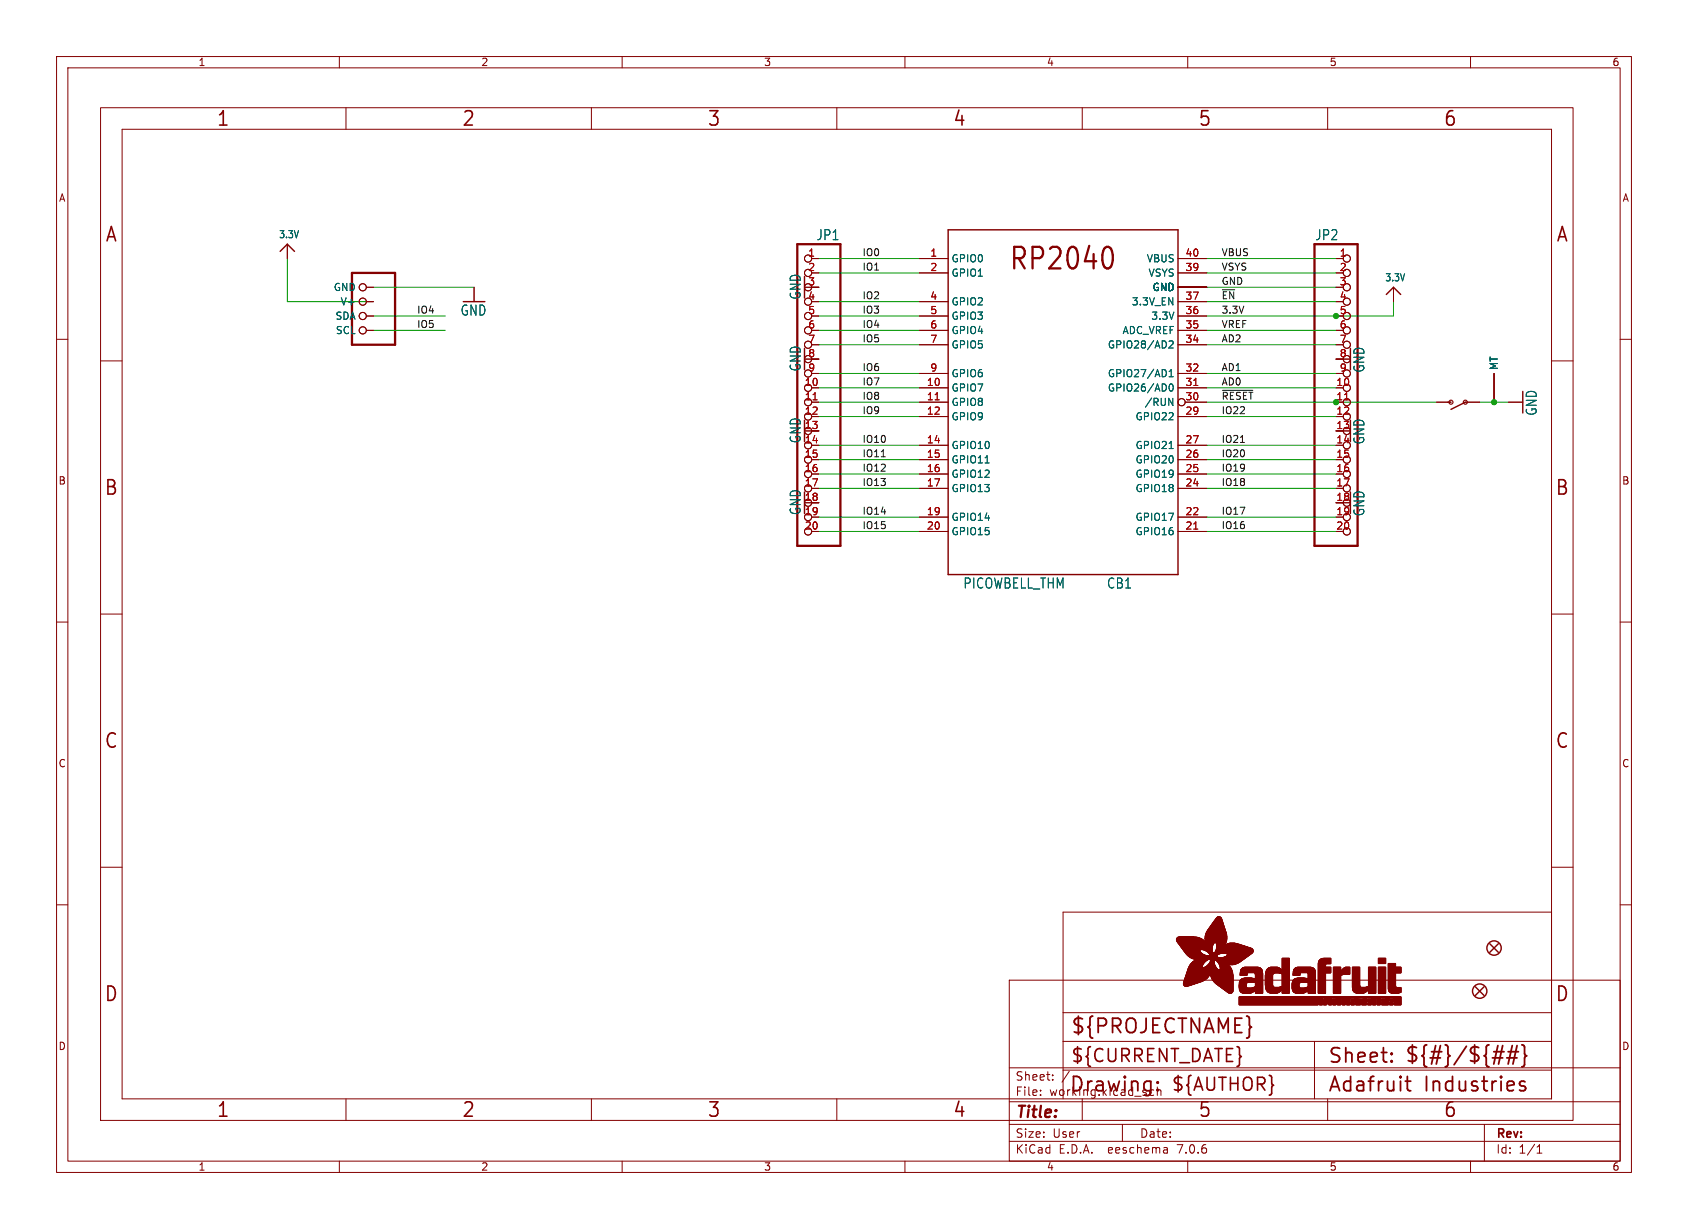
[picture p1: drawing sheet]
<svg xmlns="http://www.w3.org/2000/svg" width="298mm" height="217mm" viewBox="0 0 298 217" stroke-linecap="round" stroke-linejoin="round" font-family="sans-serif">
<defs><g id="words">
<text font-size="5.3" fill="#840000" x="178.3" y="48.2">RP2040</text>
<g font-size="3.5" fill="#840000">
<text x="38.2" y="22.7">1</text>
<text x="81.6" y="22.7">2</text>
<text x="125" y="22.7">3</text>
<text x="168.4" y="22.7">4</text>
<text x="211.8" y="22.7">5</text>
<text x="255.1" y="22.7">6</text>
<text x="18.5" y="43.1">A</text>
<text x="275" y="43.1">A</text>
<text x="18.3" y="87.9">B</text>
<text x="274.9" y="87.9">B</text>
<text x="18.3" y="132.7">C</text>
<text x="274.9" y="132.7">C</text>
<text x="18.3" y="177.4">D</text>
<text x="274.9" y="177.4">D</text>
<text x="189.2" y="183.2">${PROJECTNAME}</text>
<text x="234.7" y="188.4">Sheet:</text>
<text x="248.3" y="188.3">${#}/${##}</text>
<text x="38.2" y="197.9">1</text>
<text x="81.6" y="197.9">2</text>
<text x="125" y="197.9">3</text>
<text x="168.4" y="197.9">4</text>
<text x="189" y="193.5">Drawing:</text>
<text x="211.8" y="197.9">5</text>
<text x="234.7" y="193.5">Adafruit</text>
<text x="251.8" y="193.5">Industries</text>
<text x="255.1" y="197.9">6</text>
</g>
<g font-size="3.2" fill="#840000">
<text x="189.2" y="188.2">${CURRENT_DATE}</text>
<text x="207" y="193.3">${AUTHOR}</text>
</g>
<text font-size="2.8" fill="#840000" x="179.4" y="198.2">Title:</text>
<g font-size="2.5" fill="#006464">
<text x="144.3" y="42.7">JP1</text>
<text x="232.5" y="42.7">JP2</text>
<text x="141.8" y="53.1" transform="rotate(-90 141.8 53.1)">GND</text>
<text x="81.3" y="56">GND</text>
<text x="141.8" y="65.8" transform="rotate(-90 141.8 65.8)">GND</text>
<text x="241.4" y="66" transform="rotate(-90 241.4 66)">GND</text>
<text x="271.9" y="73.6" transform="rotate(-90 271.9 73.6)">GND</text>
<text x="141.8" y="78.5" transform="rotate(-90 141.8 78.5)">GND</text>
<text x="241.4" y="78.7" transform="rotate(-90 241.4 78.7)">GND</text>
<text x="141.8" y="91.2" transform="rotate(-90 141.8 91.2)">GND</text>
<text x="241.4" y="91.4" transform="rotate(-90 241.4 91.4)">GND</text>
<text x="170.2" y="104.3">PICOWBELL_THM</text>
<text x="195.6" y="104.3">CB1</text>
</g>
<g font-size="2.1" fill="#840000">
<text x="179.4" y="191.3">Sheet:</text>
<text x="179.4" y="194">File:</text>
<text x="185.5" y="194">working.kicad_sch</text>
<text x="179.4" y="201.4">Size:</text>
<text x="186.1" y="201.4">User</text>
<text x="201.4" y="201.4">Date:</text>
<text x="264.4" y="201.6">Rev:</text>
<text x="179.4" y="204.2">KiCad</text>
<text x="187.2" y="204.2">E.D.A.</text>
<text x="196.1" y="204.2">eeschema</text>
<text x="208.4" y="204.2">7.0.6</text>
<text x="264.4" y="204.2">Id:</text>
<text x="268.5" y="204.2">1/1</text>
</g>
<g font-size="1.8" fill="#840000">
<text x="35" y="11.9">1</text>
<text x="85" y="11.9">2</text>
<text x="135" y="11.9">3</text>
<text x="185" y="11.9">4</text>
<text x="235" y="11.9">5</text>
<text x="285" y="11.9">6</text>
<text x="10.3" y="35.9">A</text>
<text x="286.8" y="35.9">A</text>
<text x="10.3" y="85.9">B</text>
<text x="286.7" y="85.9">B</text>
<text x="10.3" y="135.9">C</text>
<text x="286.7" y="135.9">C</text>
<text x="10.3" y="185.9">D</text>
<text x="286.7" y="185.9">D</text>
<text x="35" y="207.2">1</text>
<text x="85" y="207.2">2</text>
<text x="135" y="207.2">3</text>
<text x="185" y="207.2">4</text>
<text x="235" y="207.2">5</text>
<text x="285" y="207.2">6</text>
</g>
<g font-size="1.8" fill="#006464">
<text x="49.2" y="42.3">3.3V</text>
<text x="168.1" y="46.6">GPIO0</text>
<text x="202.7" y="46.6">VBUS</text>
<text x="58.9" y="51.7">GND</text>
<text x="168.1" y="49.1">GPIO1</text>
<text x="203" y="49.1">VSYS</text>
<text x="203.7" y="51.7">GND</text>
<text x="244.8" y="50">3.3V</text>
<text x="59.2" y="56.7">SDA</text>
<text x="59.3" y="59.3">SCL</text>
<text x="60.1" y="54.2">V+</text>
<text x="168.1" y="54.2">GPIO2</text>
<text x="168.1" y="56.7">GPIO3</text>
<text x="168.1" y="59.3">GPIO4</text>
<text x="198.4" y="59.3">ADC_VREF</text>
<text x="200" y="54.2">3.3V_EN</text>
<text x="203.5" y="56.7">3.3V</text>
<text x="168.1" y="61.8">GPIO5</text>
<text x="195.8" y="61.8">GPIO28/AD2</text>
<text x="265" y="65.5" transform="rotate(-90 265 65.5)">MT</text>
<text x="168.1" y="69.4">GPIO7</text>
<text x="168.1" y="72">GPIO8</text>
<text x="168.1" y="66.9">GPIO6</text>
<text x="195.8" y="69.4">GPIO26/AD0</text>
<text x="195.8" y="66.9">GPIO27/AD1</text>
<text x="202.3" y="72">/RUN</text>
<text x="168.1" y="74.5">GPIO9</text>
<text x="200.7" y="74.5">GPIO22</text>
<text x="168.1" y="79.6">GPIO10</text>
<text x="168.1" y="82.1">GPIO11</text>
<text x="200.7" y="82.1">GPIO20</text>
<text x="200.7" y="79.6">GPIO21</text>
<text x="168.1" y="84.7">GPIO12</text>
<text x="168.1" y="87.2">GPIO13</text>
<text x="200.7" y="87.2">GPIO18</text>
<text x="200.7" y="84.7">GPIO19</text>
<text x="168.1" y="92.3">GPIO14</text>
<text x="168.1" y="94.8">GPIO15</text>
<text x="200.7" y="94.8">GPIO16</text>
<text x="200.7" y="92.3">GPIO17</text>
</g>
<g font-size="1.8" fill="#a90000">
<text x="142.8" y="45.5">1</text>
<text x="164.4" y="45.5">1</text>
<text x="209.5" y="45.5">40</text>
<text x="236.8" y="45.5">1</text>
<text x="142.8" y="48">2</text>
<text x="142.8" y="50.5">3</text>
<text x="142.8" y="53.1">4</text>
<text x="164.4" y="48">2</text>
<text x="164.4" y="53.1">4</text>
<text x="209.5" y="53.1">37</text>
<text x="209.5" y="48">39</text>
<text x="236.8" y="48">2</text>
<text x="236.8" y="50.5">3</text>
<text x="236.8" y="53.1">4</text>
<text x="142.8" y="55.6">5</text>
<text x="142.8" y="58.2">6</text>
<text x="164.4" y="55.6">5</text>
<text x="164.4" y="58.2">6</text>
<text x="209.5" y="58.2">35</text>
<text x="209.5" y="55.6">36</text>
<text x="236.8" y="55.6">5</text>
<text x="236.8" y="58.2">6</text>
<text x="142.8" y="60.7">7</text>
<text x="142.8" y="63.2">8</text>
<text x="142.8" y="65.8">9</text>
<text x="164.4" y="60.7">7</text>
<text x="164.4" y="65.8">9</text>
<text x="209.5" y="65.8">32</text>
<text x="209.5" y="60.7">34</text>
<text x="236.8" y="60.7">7</text>
<text x="236.8" y="63.2">8</text>
<text x="236.8" y="65.8">9</text>
<text x="142.2" y="68.3">10</text>
<text x="142.2" y="70.9">11</text>
<text x="163.8" y="68.3">10</text>
<text x="163.8" y="70.9">11</text>
<text x="209.5" y="70.9">30</text>
<text x="209.5" y="68.3">31</text>
<text x="236.2" y="68.3">10</text>
<text x="236.2" y="70.9">11</text>
<text x="142.2" y="73.4">12</text>
<text x="142.2" y="75.9">13</text>
<text x="163.8" y="73.4">12</text>
<text x="209.5" y="73.4">29</text>
<text x="236.2" y="73.4">12</text>
<text x="236.2" y="75.9">13</text>
<text x="142.2" y="78.5">14</text>
<text x="142.2" y="81">15</text>
<text x="142.2" y="83.6">16</text>
<text x="163.8" y="78.5">14</text>
<text x="163.8" y="81">15</text>
<text x="163.8" y="83.6">16</text>
<text x="209.5" y="83.6">25</text>
<text x="209.5" y="81">26</text>
<text x="209.5" y="78.5">27</text>
<text x="236.2" y="78.5">14</text>
<text x="236.2" y="81">15</text>
<text x="236.2" y="83.6">16</text>
<text x="142.2" y="86.1">17</text>
<text x="142.2" y="88.6">18</text>
<text x="163.8" y="86.1">17</text>
<text x="209.5" y="86.1">24</text>
<text x="236.2" y="86.1">17</text>
<text x="236.2" y="88.6">18</text>
<text x="142.2" y="91.2">19</text>
<text x="142.2" y="93.7">20</text>
<text x="163.8" y="91.2">19</text>
<text x="163.8" y="93.7">20</text>
<text x="209.5" y="93.7">21</text>
<text x="209.5" y="91.2">22</text>
<text x="236.2" y="91.2">19</text>
<text x="236.2" y="93.7">20</text>
</g>
<g font-size="1.7" fill="#0f0f0f">
<text x="152.4" y="45.4">IO0</text>
<text x="152.4" y="47.9">IO1</text>
<text x="215.9" y="45.4">VBUS</text>
<text x="215.9" y="47.9">VSYS</text>
<text x="152.4" y="53">IO2</text>
<text x="215.9" y="53">~{EN}</text>
<text x="215.9" y="50.5">GND</text>
<text x="73.7" y="58.1">IO5</text>
<text x="73.7" y="55.5">IO4</text>
<text x="152.4" y="55.5">IO3</text>
<text x="152.4" y="58.1">IO4</text>
<text x="215.9" y="55.5">3.3V</text>
<text x="215.9" y="58.1">VREF</text>
<text x="152.4" y="60.6">IO5</text>
<text x="152.4" y="65.7">IO6</text>
<text x="215.9" y="65.7">AD1</text>
<text x="215.9" y="60.6">AD2</text>
<text x="152.4" y="70.8">IO8</text>
<text x="152.4" y="68.2">IO7</text>
<text x="215.9" y="70.8">~{RESET}</text>
<text x="215.9" y="68.2">AD0</text>
<text x="152.4" y="73.3">IO9</text>
<text x="215.9" y="73.3">IO22</text>
<text x="152.4" y="78.4">IO10</text>
<text x="152.4" y="83.5">IO12</text>
<text x="152.4" y="80.9">IO11</text>
<text x="215.9" y="78.4">IO21</text>
<text x="215.9" y="80.9">IO20</text>
<text x="215.9" y="83.5">IO19</text>
<text x="152.4" y="86">IO13</text>
<text x="215.9" y="86">IO18</text>
<text x="152.4" y="93.6">IO15</text>
<text x="152.4" y="91.1">IO14</text>
<text x="215.9" y="91.1">IO17</text>
<text x="215.9" y="93.6">IO16</text>
</g>
</g></defs>
<g fill="none" stroke="#840000" stroke-width=".18">
<path d="M10 10h278.5v197.3h-278.5zM12 12h274.5v193.3h-274.5zM17.8 19h260.3v179.1h-260.3zM60 10v2M61.2 19v3.9M104.6 19v3.9M110 10v2M148 19v3.9M160 10v2M191.3 19v3.9M210 10v2M234.7 19v3.9"/>
<path d="M260 10v2M21.6 22.9h252.7v171.4h-252.7zM10 60h2M50.8 43.2v2.5M64.8 50.8h1.2M64.8 53.3h1.2M64.8 55.9h1.2M64.8 58.4h1.2M83.8 50.8v2.5M142.2 50.8h2.6M143.5 53.3h1.3M143.5 55.9h1.3"/>
<path d="M143.5 58.4h1.3M143.5 45.7h1.3M143.5 48.3h1.3M162.6 53.3h5M162.6 55.9h5M162.6 58.4h5M162.6 45.7h5M162.6 48.3h5M208.3 50.8h5.1M208.3 53.3h5.1M208.3 55.9h5.1M208.3 58.4h5.1"/>
<path d="M208.3 45.7h5.1M208.3 48.3h5.1M236.2 50.8h1.3M236.2 55.9h1.3M236.2 58.4h1.3M236.2 45.7h1.3M246.4 50.8v2.5M286.5 60h2M17.8 63.8h3.8M142.2 76.2h2.6M142.2 63.5h2.6M143.5 71.1h1.3"/>
<path d="M143.5 61h1.3M143.5 66h1.3M143.5 68.6h1.3M143.5 73.7h1.3M143.5 78.7h1.3M162.6 71.1h5M162.6 61h5M162.6 66h5M162.6 68.6h5M162.6 73.7h5M162.6 78.7h5M208.3 61h5.1"/>
<path d="M208.3 66h5.1M208.3 68.6h5.1M208.3 73.7h5.1M208.3 78.7h5.1M209.5 71.1h3.9M236.2 76.2h2.6M236.2 63.5h2.6M236.2 61h1.3M236.2 66h1.3M254 71.1h2.5M259.1 71.1h2.5M264.2 66v5.1"/>
<path d="M266.7 71.1h2.5M274.3 63.8h3.8M142.2 88.9h2.6M143.5 81.3h1.3M143.5 83.8h1.3M143.5 86.4h1.3M143.5 91.4h1.3M143.5 94h1.3M162.6 81.3h5M162.6 83.8h5M162.6 86.4h5M162.6 91.4h5"/>
<path d="M162.6 94h5M208.3 81.3h5.1M208.3 83.8h5.1M208.3 86.4h5.1M208.3 91.4h5.1M208.3 94h5.1M236.2 88.9h2.6M10 110h2M17.8 108.6h3.8M274.3 108.6h3.8M286.5 110h2M10 160h2"/>
<path d="M17.8 153.4h3.8M274.3 153.4h3.8M286.5 160h2M178.4 173.3h108.1v32h-108.1zM188 179.1h86.3M274.3 161.3h-86.3v33M61.2 194.3v3.8M104.6 194.3v3.8M148 194.3v3.8M178.4 198.8h108.1M178.4 194.8h108.1M178.4 188.8h108.1"/>
<path d="M184 193.6v.1M184 192.8v.1M186.1 190.9v.1M186.1 190.1v.1M188 184.1h86.3M188 189.2h86.3M189.1 189.4l-1.3 2M191.3 194.3v3.8M198.4 198.8v3M203.8 192.7l.2 .1M204 193.6l-.2 .1M204.6 192.2v1.5"/>
<path d="M204.6 192.9l.2-.2 .4 .1 .1 .9M232.4 184.1v10.2M234.7 194.3v3.8M262.5 198.8v6.5M60 205.3v2M110 205.3v2M160 205.3v2M178.4 201.8h108.1M206.3 203l.1 .9M206.4 203.8l-.1 .1M206.4 203.3h-.1M210 205.3v2"/>
<path d="M260 205.3v2M271.8 203.9h.8M271.8 202.8l.4-.4v1.5"/>
<circle cx="64.1" cy="58.4" r=".63"/>
<circle cx="64.1" cy="53.3" r=".63"/>
<circle cx="64.1" cy="55.9" r=".63"/>
<circle cx="64.1" cy="50.8" r=".63"/>
<circle cx="142.9" cy="50.8" r=".63"/>
<circle cx="142.9" cy="53.3" r=".63"/>
<circle cx="142.9" cy="55.9" r=".63"/>
<circle cx="142.9" cy="58.4" r=".63"/>
<circle cx="142.9" cy="45.7" r=".63"/>
<circle cx="142.9" cy="48.3" r=".63"/>
<circle cx="238.1" cy="48.3" r=".63"/>
<circle cx="238.1" cy="58.4" r=".63"/>
<circle cx="238.1" cy="45.7" r=".63"/>
<circle cx="238.1" cy="53.3" r=".63"/>
<circle cx="238.1" cy="55.9" r=".63"/>
<circle cx="238.1" cy="50.8" r=".63"/>
<circle cx="142.9" cy="76.2" r=".63"/>
<circle cx="142.9" cy="78.7" r=".63"/>
<circle cx="142.9" cy="71.1" r=".63"/>
<circle cx="142.9" cy="73.7" r=".63"/>
<circle cx="142.9" cy="63.5" r=".63"/>
<circle cx="142.9" cy="66" r=".63"/>
<circle cx="142.9" cy="68.6" r=".63"/>
<circle cx="142.9" cy="61" r=".63"/>
<circle cx="208.9" cy="71.1" r=".63"/>
<circle cx="238.1" cy="66" r=".63"/>
<circle cx="238.1" cy="71.1" r=".63"/>
<circle cx="238.1" cy="61" r=".63"/>
<circle cx="238.1" cy="63.5" r=".63"/>
<circle cx="238.1" cy="78.7" r=".63"/>
<circle cx="238.1" cy="68.6" r=".63"/>
<circle cx="238.1" cy="73.7" r=".63"/>
<circle cx="238.1" cy="76.2" r=".63"/>
<circle cx="142.9" cy="91.4" r=".63"/>
<circle cx="142.9" cy="81.3" r=".63"/>
<circle cx="142.9" cy="86.4" r=".63"/>
<circle cx="142.9" cy="83.8" r=".63"/>
<circle cx="142.9" cy="88.9" r=".63"/>
<circle cx="142.9" cy="94" r=".63"/>
<circle cx="238.1" cy="94" r=".63"/>
<circle cx="238.1" cy="83.8" r=".63"/>
<circle cx="238.1" cy="86.4" r=".63"/>
<circle cx="238.1" cy="91.4" r=".63"/>
<circle cx="238.1" cy="81.3" r=".63"/>
<circle cx="238.1" cy="88.9" r=".63"/>
</g>
<g fill="none" stroke="#840000" stroke-width=".25">
<path d="M49.5 44.4l1.3-1.2 1.3 1.2M167.6 40.6h40.7v61h-40.7zM245.1 52.1l1.3-1.3 1.2 1.3M259.1 71.1l-2.6 1.3M260.9 174.5l1.5 1.5M262.4 174.5l-1.5 1.5M263.4 166.9l1.5 1.5M264.9 166.9l-1.5 1.5"/>
<circle cx="261.6" cy="175.3" r="1.27"/>
<circle cx="264.2" cy="167.6" r="1.27"/>
</g>
<g fill="none" stroke="#840000" stroke-width=".2">
<circle cx="256.5" cy="71.1" r=".36"/>
<circle cx="259.1" cy="71.1" r=".36"/>
</g>
<path d="M62.2 48.3h7.6v12.7h-7.6zM141 43.2h7.6v53.3h-7.6zM232.4 43.2h7.6v53.3h-7.6z" fill="none" stroke="#840000" stroke-width=".41"/>
<path d="M143.8 70.7h.7M165.3 70.7h.8M211.1 68.2h.7M237.7 70.7h.8M211.1 93.6h.7" fill="none" stroke="#a90000" stroke-width=".18"/>
<g fill="#840000" stroke="#840000" stroke-width=".18">
<path d="M208 166.3h4.8z"/>
<path d="M208 166.2l4.8 .1z"/>
<path d="M208 166.2h4.8z"/>
<path d="M208 166.2h4.7z"/>
<path d="M208 166.1l4.7 .1z"/>
<path d="M208 166.1h4.6z"/>
<path d="M208 166l4.5 .1z"/>
<path d="M208 166h4.5z"/>
<path d="M208 166.4h4.9z"/>
<path d="M208 166.3l4.9 .1z"/>
<path d="M208 166h4.4z"/>
<path d="M208 165.9l4.4 .1z"/>
<path d="M208.1 166.4l4.9 .1z"/>
<path d="M208.1 165.9h4.2z"/>
<path d="M208.1 166.5h4.9z"/>
<path d="M208.1 165.9h4.1z"/>
<path d="M208.1 165.8l4 .1z"/>
<path d="M208.1 166.6h5z"/>
<path d="M208.1 166.5l4.9 .1z"/>
<path d="M208.1 165.8h3.9z"/>
<path d="M208.2 166.6h4.9z"/>
<path d="M208.2 165.8h3.6z"/>
<path d="M208.2 166.6l4.9 .1z"/>
<path d="M208.2 165.7l3.5 .1z"/>
<path d="M208.2 166.7h5z"/>
<path d="M208.2 166.7h4.9z"/>
<path d="M208.3 166.7l4.9 .1z"/>
<path d="M208.3 165.7h3.3z"/>
<path d="M208.3 166.8h6.3z"/>
<path d="M208.3 166.8h4.9z"/>
<path d="M208.3 166.8l6.3 .1z"/>
<path d="M208.4 166.9h6.2z"/>
<path d="M208.4 167h6.1z"/>
<path d="M208.4 166.9l6.1 .1z"/>
<path d="M208.4 165.7h2.8z"/>
<path d="M208.5 167h6z"/>
<path d="M208.5 167l6 .1z"/>
<path d="M208.6 167.1h5.9z"/>
<path d="M208.6 167.1l5.8 .1z"/>
<path d="M208.6 167.2h5.8z"/>
<path d="M208.7 167.2l5.7 .1z"/>
<path d="M208.7 167.3h5.7z"/>
<path d="M208.7 167.3l5.7 .1z"/>
<path d="M208.8 167.4h5.6z"/>
<path d="M208.8 167.5h5.5z"/>
<path d="M208.8 167.4l5.5 .1z"/>
<path d="M208.9 167.5l5.4 .1z"/>
<path d="M208.9 167.6h5.4z"/>
<path d="M208.9 167.6l5.4 .1z"/>
<path d="M209 167.7h5.3z"/>
<path d="M209 167.7l5.3 .1z"/>
<path d="M209 167.8h5.3z"/>
<path d="M209.1 167.8h5.2z"/>
<path d="M209.1 167.8l5.2 .1z"/>
<path d="M209.1 167.9h5.2z"/>
<path d="M209.2 167.9l3.1 .1z"/>
<path d="M209.2 168h3z"/>
<path d="M209.2 174.1h1.8z"/>
<path d="M209.2 174l1.8 .1z"/>
<path d="M209.2 174h2z"/>
<path d="M209.2 174h2.1z"/>
<path d="M209.2 173.9l2.1 .1z"/>
<path d="M209.2 173.9h2.3z"/>
<path d="M209.2 173.9h2.4z"/>
<path d="M209.2 173.8l2.4 .1z"/>
<path d="M209.2 173.8h2.6z"/>
<path d="M209.2 168l3 .1z"/>
<path d="M209.3 174.1l1.4 .1z"/>
<path d="M209.3 174.1h1.5z"/>
<path d="M209.3 173.8h2.6z"/>
<path d="M209.3 173.7l2.6 .1z"/>
<path d="M209.3 173.7h2.8z"/>
<path d="M209.3 168.1h2.9z"/>
<path d="M209.3 174.2h1.2z"/>
<path d="M209.3 174.2h1.3z"/>
<path d="M209.3 173.7h2.9z"/>
<path d="M209.3 173.6l3 .1z"/>
<path d="M209.3 173.6h3.1z"/>
<path d="M209.3 173.6h3.2z"/>
<path d="M209.3 168.1l2.9 .1z"/>
<path d="M209.3 174.2l1.1 .1z"/>
<path d="M209.3 173.5l3.3 .1z"/>
<path d="M209.3 173.5h3.3z"/>
<path d="M209.3 173.4l3.4 .1z"/>
<path d="M209.3 173.4h3.5z"/>
<path d="M209.3 168.2h2.9z"/>
<path d="M209.4 174.3h.9z"/>
<path d="M209.4 173.4h3.4z"/>
<path d="M209.4 174.3h.8z"/>
<path d="M209.4 173.3l3.5 .1z"/>
<path d="M209.4 173.3h3.5z"/>
<path d="M209.4 173.3h3.6z"/>
<path d="M209.4 173.2l3.7 .1z"/>
<path d="M209.4 168.3h2.8z"/>
<path d="M209.4 168.2l2.8 .1z"/>
<path d="M209.4 174.3l.7 .1z"/>
<path d="M209.4 173.2h3.7z"/>
<path d="M209.4 173.2h3.8z"/>
<path d="M209.4 173.1l3.8 .1z"/>
<path d="M209.4 173.1h3.9z"/>
<path d="M209.5 173.1h3.8z"/>
<path d="M209.5 173l3.8 .1z"/>
<path d="M209.5 168.3l2.8 .1z"/>
<path d="M209.5 174.4h.5z"/>
<path d="M209.5 173h3.9z"/>
<path d="M209.5 172.9l4 .1z"/>
<path d="M209.5 168.4h2.8z"/>
<path d="M209.5 172.9h4z"/>
<path d="M209.5 172.8l4.1 .1z"/>
<path d="M209.5 172.8h4.1z"/>
<path d="M209.5 168.4l2.9 .1z"/>
<path d="M209.6 172.8h4z"/>
<path d="M209.6 172.7l4 .1z"/>
<path d="M209.6 168.5h2.8z"/>
<path d="M209.6 174.4h.3z"/>
<path d="M209.6 172.7h4.1z"/>
<path d="M209.6 172.6l4.1 .1z"/>
<path d="M209.6 168.5l2.9 .1z"/>
<path d="M209.6 172.6h4.1z"/>
<path d="M209.6 172.6h4.2z"/>
<path d="M209.6 172.5l4.2 .1z"/>
<path d="M209.6 172.5h4.2z"/>
<path d="M209.6 168.6h3z"/>
<path d="M209.6 168.6h2.9z"/>
<path d="M209.7 172.5h4.1z"/>
<path d="M209.7 172.4l4.1 .1z"/>
<path d="M209.7 172.4h4.2z"/>
<path d="M209.7 172.3l4.2 .1z"/>
<path d="M209.7 168.6l2.9 .1z"/>
<path d="M209.8 172.3h4.1z"/>
<path d="M209.8 172.2l4.1 .1z"/>
<path d="M209.8 172.2h4.1z"/>
<path d="M209.8 168.7l2.9 .1z"/>
<path d="M209.8 168.7h2.9z"/>
<path d="M209.8 172.1l4.2 .1z"/>
<path d="M209.8 172.1h4.2z"/>
<path d="M209.8 168.8h3z"/>
<path d="M209.8 172l4.2 .1z"/>
<path d="M209.8 172h4.2z"/>
<path d="M209.8 168.8h3.1z"/>
<path d="M209.9 171.9l4.1 .1z"/>
<path d="M209.9 171.9h4.1z"/>
<path d="M209.9 168.8l3 .1z"/>
<path d="M209.9 171.8l4.1 .1z"/>
<path d="M209.9 171.8h4.1z"/>
<path d="M209.9 168.9h3.1z"/>
<path d="M209.9 171.8h8z"/>
<path d="M209.9 171.7l8 .1z"/>
<path d="M209.9 171.7h7.9z"/>
<path d="M209.9 168.9h3.2z"/>
<path d="M210 171.6l7.8 .1z"/>
<path d="M210 171.6h7.8z"/>
<path d="M210 168.9l3.2 .1z"/>
<path d="M210 171.5l7.8 .1z"/>
<path d="M210 171.5h5.5z"/>
<path d="M210 169h3.3z"/>
<path d="M210 171.5h5.4z"/>
<path d="M210 171.4l5.4 .1z"/>
<path d="M210 171.4h5.3z"/>
<path d="M210 169h5.2z"/>
<path d="M210.1 171.3l5.1 .1z"/>
<path d="M210.1 171.3h5.1z"/>
<path d="M210.1 169l5.1 .1z"/>
<path d="M210.1 171.2l5 .1z"/>
<path d="M210.1 171.2h5z"/>
<path d="M210.1 171.1l5 .1z"/>
<path d="M210.1 171.1h4.9z"/>
<path d="M210.1 169.1h5z"/>
<path d="M210.2 171l2.5 .1z"/>
<path d="M210.2 171h2.5z"/>
<path d="M210.2 169.1h5z"/>
<path d="M210.2 171h2.4z"/>
<path d="M210.2 169.1l5 .1z"/>
<path d="M210.2 170.9l2.4 .1z"/>
<path d="M210.2 170.9h2.4z"/>
<path d="M210.2 169.2h5z"/>
<path d="M210.3 170.8l2.3 .1z"/>
<path d="M210.3 170.8h2.3z"/>
<path d="M210.3 169.2h4.9z"/>
<path d="M210.3 170.7l2.3 .1z"/>
<path d="M210.3 170.7h2.3z"/>
<path d="M210.3 169.2l5 .1z"/>
<path d="M210.4 170.7h2.2z"/>
<path d="M210.4 170.6l2.3 .1z"/>
<path d="M210.4 170.6h2.3z"/>
<path d="M210.4 169.3h5z"/>
<path d="M210.4 170.5l2.3 .1z"/>
<path d="M210.5 170.5h2.2z"/>
<path d="M210.5 169.3l5.2 .1z"/>
<path d="M210.5 170.4l2.3 .1z"/>
<path d="M210.5 170.4h2.3z"/>
<path d="M210.6 170.4h2.2z"/>
<path d="M210.6 169.4h9.6z"/>
<path d="M210.6 170.3l2.2 .1z"/>
<path d="M210.6 170.3h2.2z"/>
<path d="M210.7 170.3h2.2z"/>
<path d="M210.7 169.4l9.4 .1z"/>
<path d="M210.7 170.2l2.2 .1z"/>
<path d="M210.7 170.2h2.2z"/>
<path d="M210.8 170.2h2.2z"/>
<path d="M210.8 170.1l2.2 .1z"/>
<path d="M210.8 169.5h9.3z"/>
<path d="M210.8 170.1h2.2z"/>
<path d="M210.9 170.1h2.2z"/>
<path d="M211 170l2.1 .1z"/>
<path d="M211 170h2.1z"/>
<path d="M211 169.5l9 .1z"/>
<path d="M211 170h2.2z"/>
<path d="M211.1 169.9l2.2 .1z"/>
<path d="M211.1 169.9h2.2z"/>
<path d="M211.2 169.6h8.7z"/>
<path d="M211.2 169.8l2.1 .1z"/>
<path d="M211.3 169.8h2.1z"/>
<path d="M211.3 169.6h8.6z"/>
<path d="M211.4 169.7l2.1 .1z"/>
<path d="M211.5 169.7h2.1z"/>
<path d="M211.6 169.7h2z"/>
<path d="M211.7 169.6l2 .1z"/>
<path d="M212.7 167.9l1.6 .1z"/>
<path d="M212.8 168h1.5z"/>
<path d="M212.9 168h1.4z"/>
<path d="M212.9 171l2.1 .1z"/>
<path d="M213 171h2z"/>
<path d="M213 168l1.3 .1z"/>
<path d="M213 166h3.9z"/>
<path d="M213 165.9l3.9 .1z"/>
<path d="M213 165.9h3.9z"/>
<path d="M213 165.8l3.9 .1z"/>
<path d="M213.1 171h1.9z"/>
<path d="M213.1 168.1h1.2z"/>
<path d="M213.1 166.3l3.8 .1z"/>
<path d="M213.1 166.3h3.8z"/>
<path d="M213.1 166.2l3.8 .1z"/>
<path d="M213.1 166.2h3.8z"/>
<path d="M213.1 166.1l3.8 .1z"/>
<path d="M213.1 166.1h3.8z"/>
<path d="M213.1 166l3.8 .1z"/>
<path d="M213.1 165.8h3.8z"/>
<path d="M213.1 165.7l3.8 .1z"/>
<path d="M213.1 165.7h3.8z"/>
<path d="M213.1 165.6l3.8 .1z"/>
<path d="M213.1 165.6h3.8z"/>
<path d="M213.1 165.5l3.8 .1z"/>
<path d="M213.1 165.5h3.8z"/>
<path d="M213.1 166.4l3.7 .1z"/>
<path d="M213.1 166.4h3.8z"/>
<path d="M213.1 165.4l3.8 .1z"/>
<path d="M213.1 165.4h3.8z"/>
<path d="M213.1 170.9l1.9 .1z"/>
<path d="M213.1 166.5l3.7 .1z"/>
<path d="M213.1 166.5h3.7z"/>
<path d="M213.1 165.3l3.8 .1z"/>
<path d="M213.1 165.3h3.8z"/>
<path d="M213.2 170.9h1.7z"/>
<path d="M213.2 166.7h1.6z"/>
<path d="M213.2 166.6l3.6 .1z"/>
<path d="M213.2 166.6h3.6z"/>
<path d="M213.2 165.2l3.7 .1z"/>
<path d="M213.2 165.2h3.7z"/>
<path d="M213.2 165.1l3.7 .1z"/>
<path d="M213.2 168.1l1.1 .1z"/>
<path d="M213.2 166.7l1.5 .1z"/>
<path d="M213.2 166.7h1.5z"/>
<path d="M213.2 165.1h3.6z"/>
<path d="M213.2 165l3.6 .1z"/>
<path d="M213.3 170.9h1.6z"/>
<path d="M213.3 166.8h1.3z"/>
<path d="M213.3 165h3.5z"/>
<path d="M213.3 164.9l3.5 .1z"/>
<path d="M213.3 170.8l1.6 .1z"/>
<path d="M213.3 168.2h1z"/>
<path d="M213.3 164.9h3.5z"/>
<path d="M213.3 164.8l3.5 .1z"/>
<path d="M213.4 170.8h1.5z"/>
<path d="M213.4 164.8h3.4z"/>
<path d="M213.4 164.8h3.3z"/>
<path d="M213.4 164.7l3.3 .1z"/>
<path d="M213.4 168.2l1 .1z"/>
<path d="M213.4 164.7h3.3z"/>
<path d="M213.4 164.6l3.3 .1z"/>
<path d="M213.5 170.7l1.4 .1z"/>
<path d="M213.5 170.7h1.3z"/>
<path d="M213.5 168.3h.9z"/>
<path d="M213.5 164.6h3.2z"/>
<path d="M213.5 164.5l3.2 .1z"/>
<path d="M213.5 164.5h3.2z"/>
<path d="M213.5 164.5h3.1z"/>
<path d="M213.6 170.6l1.2 .1z"/>
<path d="M213.6 170.6h1.2z"/>
<path d="M213.6 168.3l.8 .1z"/>
<path d="M213.6 164.4l3 .1z"/>
<path d="M213.6 164.4h3z"/>
<path d="M213.6 168.4h.8z"/>
<path d="M213.6 164.3l3 .1z"/>
<path d="M213.7 170.5l1.1 .1z"/>
<path d="M213.7 170.5h1.1z"/>
<path d="M213.7 168.4l.8 .1z"/>
<path d="M213.7 164.3h2.9z"/>
<path d="M213.7 170.5h1z"/>
<path d="M213.7 168.5h.9z"/>
<path d="M213.7 168.5h.8z"/>
<path d="M213.7 164.2l2.9 .1z"/>
<path d="M213.7 164.2h2.8z"/>
<path d="M213.7 170.4l1 .1z"/>
<path d="M213.8 170.4h.9z"/>
<path d="M213.8 169h1.4z"/>
<path d="M213.8 168.6h2.1z"/>
<path d="M213.8 168.5l2.3 .1z"/>
<path d="M213.8 164.2h2.7z"/>
<path d="M213.8 164.1l2.7 .1z"/>
<path d="M213.8 170.3l.9 .1z"/>
<path d="M213.8 168.9l1.4 .1z"/>
<path d="M213.8 168.6l1.9 .1z"/>
<path d="M213.8 168.6h2z"/>
<path d="M213.8 164.1h2.7z"/>
<path d="M213.8 170.3h.9z"/>
<path d="M213.8 168.9h1.4z"/>
<path d="M213.8 168.7h1.7z"/>
<path d="M213.8 164l2.7 .1z"/>
<path d="M213.9 170.3h.8z"/>
<path d="M213.9 170.2l.8 .1z"/>
<path d="M213.9 168.9h1.4z"/>
<path d="M213.9 168.8l1.4 .1z"/>
<path d="M213.9 168.8h1.4z"/>
<path d="M213.9 168.8h1.5z"/>
<path d="M213.9 168.7l1.6 .1z"/>
<path d="M213.9 164h2.6z"/>
<path d="M213.9 170.2h.8z"/>
<path d="M213.9 169.6l6 .1z"/>
<path d="M213.9 163.9l2.6 .1z"/>
<path d="M213.9 170.1l.8 .1z"/>
<path d="M213.9 163.9h2.5z"/>
<path d="M214 170.1h.7z"/>
<path d="M214 170l.7 .1z"/>
<path d="M214 169.7h5.8z"/>
<path d="M214 163.8l2.4 .1z"/>
<path d="M214 163.8h2.4z"/>
<path d="M214 170h.7z"/>
<path d="M214 169.9l.7 .1z"/>
<path d="M214 169.9h.7z"/>
<path d="M214 169.8l.7 .1z"/>
<path d="M214 169.8h.8z"/>
<path d="M214 169.7l5.7 .1z"/>
<path d="M214 172.2l4 .1z"/>
<path d="M214 172.2h4z"/>
<path d="M214 172.2h3.9z"/>
<path d="M214 172.1l3.9 .1z"/>
<path d="M214 172.1h3.9z"/>
<path d="M214 172l3.9 .1z"/>
<path d="M214 172h3.9z"/>
<path d="M214 171.9l3.9 .1z"/>
<path d="M214 163.7l2.4 .1z"/>
<path d="M214.1 172.6h3.9z"/>
<path d="M214.1 172.5l3.9 .1z"/>
<path d="M214.1 172.5h3.9z"/>
<path d="M214.1 172.4l3.9 .1z"/>
<path d="M214.1 172.4h3.9z"/>
<path d="M214.1 172.3l3.9 .1z"/>
<path d="M214.1 172.3h3.9z"/>
<path d="M214.1 171.9h3.8z"/>
<path d="M214.1 171.8l3.8 .1z"/>
<path d="M214.1 171.8h3.8z"/>
<path d="M214.1 163.7h2.3z"/>
<path d="M214.1 172.7h3.9z"/>
<path d="M214.1 172.6l3.9 .1z"/>
<path d="M214.1 163.6l2.3 .1z"/>
<path d="M214.1 163.6h2.3z"/>
<path d="M214.1 172.8h3.9z"/>
<path d="M214.1 172.7l3.9 .1z"/>
<path d="M214.2 172.9h3.8z"/>
<path d="M214.2 172.8l3.8 .1z"/>
<path d="M214.2 172.8h3.8z"/>
<path d="M214.2 163.6h2.1z"/>
<path d="M214.2 163.5l2.1 .1z"/>
<path d="M214.2 173h3.8z"/>
<path d="M214.2 172.9l3.8 .1z"/>
<path d="M214.2 163.5h2.1z"/>
<path d="M214.2 163.4l2.1 .1z"/>
<path d="M214.3 173.1h3.7z"/>
<path d="M214.3 173l3.7 .1z"/>
<path d="M214.3 163.4h2z"/>
<path d="M214.3 173.2h3.7z"/>
<path d="M214.3 173.1l3.7 .1z"/>
<path d="M214.3 163.3l2 .1z"/>
<path d="M214.3 163.3h2z"/>
<path d="M214.4 173.2l3.6 .1z"/>
<path d="M214.4 173.2h3.6z"/>
<path d="M214.4 163.3h1.9z"/>
<path d="M214.4 163.2l1.8 .1z"/>
<path d="M214.4 173.3h3.6z"/>
<path d="M214.4 163.2h1.8z"/>
<path d="M214.5 173.3l3.5 .1z"/>
<path d="M214.5 163.2h1.7z"/>
<path d="M214.5 173.4h3.5z"/>
<path d="M214.5 163.1l1.7 .1z"/>
<path d="M214.5 163.1h1.7z"/>
<path d="M214.5 173.4l3.5 .1z"/>
<path d="M214.5 163l1.7 .1z"/>
<path d="M214.6 173.5h3.4z"/>
<path d="M214.6 173.6h3.4z"/>
<path d="M214.6 173.5l3.4 .1z"/>
<path d="M214.6 163h1.6z"/>
<path d="M214.6 168.5h6.8z"/>
<path d="M214.6 162.9l1.6 .1z"/>
<path d="M214.6 162.9h1.5z"/>
<path d="M214.7 173.7h3.3z"/>
<path d="M214.7 173.6l3.3 .1z"/>
<path d="M214.7 168.5h6.7z"/>
<path d="M214.7 162.9h1.4z"/>
<path d="M214.7 162.8l1.4 .1z"/>
<path d="M214.7 162.8h1.4z"/>
<path d="M214.8 173.7l3.2 .1z"/>
<path d="M214.8 168.4l6.7 .1z"/>
<path d="M214.8 162.7l1.3 .1z"/>
<path d="M214.8 162.7h1.3z"/>
<path d="M214.8 173.8h3.2z"/>
<path d="M214.8 168.4h6.7z"/>
<path d="M214.8 168.3l6.7 .1z"/>
<path d="M214.8 162.6l1.3 .1z"/>
<path d="M214.9 168.3h6.6z"/>
<path d="M214.9 162.6h1.2z"/>
<path d="M214.9 162.6h1.1z"/>
<path d="M214.9 173.9h3.1z"/>
<path d="M214.9 173.8l3.1 .1z"/>
<path d="M214.9 169.8h4.8z"/>
<path d="M214.9 168.2l6.7 .1z"/>
<path d="M214.9 168.2h6.7z"/>
<path d="M214.9 162.5l1.1 .1z"/>
<path d="M214.9 162.5h1.1z"/>
<path d="M214.9 166.7h1.8z"/>
<path d="M215 173.9h3z"/>
<path d="M215 169.8h4.6z"/>
<path d="M215 168.1l6.6 .1z"/>
<path d="M215 168.1h6.6z"/>
<path d="M215 168.1h6.5z"/>
<path d="M215 166.7h1.7z"/>
<path d="M215 162.5h1z"/>
<path d="M215 162.4l1 .1z"/>
<path d="M215 174h3z"/>
<path d="M215 173.9l3 .1z"/>
<path d="M215 168l6.5 .1z"/>
<path d="M215 168h6.5z"/>
<path d="M215 166.8h1.7z"/>
<path d="M215 166.7l1.7 .1z"/>
<path d="M215 162.4h1z"/>
<path d="M215 169.8l4.6 .1z"/>
<path d="M215 167.9l6.5 .1z"/>
<path d="M215 167.9h6.5z"/>
<path d="M215.1 174h2.9z"/>
<path d="M215.1 167.8l6.4 .1z"/>
<path d="M215.1 167.8h6.3z"/>
<path d="M215.1 167.7l6.2 .1z"/>
<path d="M215.1 167.7h6.2z"/>
<path d="M215.1 166.9l1.5 .1z"/>
<path d="M215.1 166.9h1.5z"/>
<path d="M215.1 166.8l1.6 .1z"/>
<path d="M215.1 162.3l.8 .1z"/>
<path d="M215.1 162.3h.8z"/>
<path d="M215.1 174l2.9 .1z"/>
<path d="M215.1 169.9l4.4 .1z"/>
<path d="M215.1 169.9h4.4z"/>
<path d="M215.1 167.7h6.1z"/>
<path d="M215.1 167.6l6 .1z"/>
<path d="M215.1 167.6h5.9z"/>
<path d="M215.1 167.6h5.8z"/>
<path d="M215.1 167.5l5.7 .1z"/>
<path d="M215.1 167.5h5.6z"/>
<path d="M215.1 167.4l5.5 .1z"/>
<path d="M215.1 167.4h5.4z"/>
<path d="M215.1 167.4h5.2z"/>
<path d="M215.1 167.3l5.2 .1z"/>
<path d="M215.1 167.3h5.1z"/>
<path d="M215.1 167.3h1.2z"/>
<path d="M215.1 167.2l4.9 .1z"/>
<path d="M215.1 167.2h1.3z"/>
<path d="M215.1 167.1l1.4 .1z"/>
<path d="M215.1 167.1h1.4z"/>
<path d="M215.1 167l1.4 .1z"/>
<path d="M215.1 167h1.5z"/>
<path d="M215.1 162.2l.8 .1z"/>
<path d="M215.2 174.1h2.8z"/>
<path d="M215.2 170h4.2z"/>
<path d="M215.2 162.2h.7z"/>
<path d="M215.2 170l4.2 .1z"/>
<path d="M215.2 162.2h.6z"/>
<path d="M215.3 174.1l2.7 .1z"/>
<path d="M215.3 170.1h4z"/>
<path d="M215.3 162.1l.4 .1z"/>
<path d="M215.3 174.2h2.7z"/>
<path d="M215.3 170.1l3.9 .1z"/>
<path d="M215.3 170.1h3.9z"/>
<path d="M215.3 162.1h.4z"/>
<path d="M215.3 170.2h3.8z"/>
<path d="M215.4 170.2l3.6 .1z"/>
<path d="M215.4 170.2h3.6z"/>
<path d="M215.4 174.3h2.6z"/>
<path d="M215.4 174.2l2.6 .1z"/>
<path d="M215.4 170.3h3.5z"/>
<path d="M215.5 174.3h2.5z"/>
<path d="M215.5 170.4h3.2z"/>
<path d="M215.5 170.3l3.3 .1z"/>
<path d="M215.5 170.4l1.4 .1z"/>
<path d="M215.5 170.4h1.4z"/>
<path d="M215.5 174.3l2.5 .1z"/>
<path d="M215.5 170.5h1.5z"/>
<path d="M215.6 174.4h2.4z"/>
<path d="M215.6 171.5h2.2z"/>
<path d="M215.6 170.6h1.5z"/>
<path d="M215.6 170.5l1.4 .1z"/>
<path d="M215.6 170.5h1.4z"/>
<path d="M215.6 170.7h1.6z"/>
<path d="M215.6 170.6l1.6 .1z"/>
<path d="M215.6 170.6h1.6z"/>
<path d="M215.7 170.7l1.6 .1z"/>
<path d="M215.7 170.7h1.6z"/>
<path d="M215.7 174.4l2.3 .1z"/>
<path d="M215.7 171.5h2.1z"/>
<path d="M215.7 171.4l2 .1z"/>
<path d="M215.7 170.9h1.7z"/>
<path d="M215.7 170.8l1.7 .1z"/>
<path d="M215.7 170.8h1.7z"/>
<path d="M215.7 170.8h1.6z"/>
<path d="M215.7 174.5h2.3z"/>
<path d="M215.7 171.4h2z"/>
<path d="M215.7 171.3l2 .1z"/>
<path d="M215.7 171l1.8 .1z"/>
<path d="M215.7 171h1.8z"/>
<path d="M215.7 170.9l1.8 .1z"/>
<path d="M215.7 170.9h1.8z"/>
<path d="M215.8 171.3h1.9z"/>
<path d="M215.8 171.2l1.8 .1z"/>
<path d="M215.8 171.2h1.8z"/>
<path d="M215.8 171.1l1.8 .1z"/>
<path d="M215.8 171.1h1.8z"/>
<path d="M215.8 174.5h2.2z"/>
<path d="M215.8 174.5l2.2 .1z"/>
<path d="M215.8 169.3l4.5 .1z"/>
<path d="M215.9 174.6h2.1z"/>
<path d="M216 174.6l2 .1z"/>
<path d="M216 174.7h2z"/>
<path d="M216.1 174.7l1.9 .1z"/>
<path d="M216.1 174.8h1.9z"/>
<path d="M216.2 174.8l1.8 .1z"/>
<path d="M216.2 169.3h4.1z"/>
<path d="M216.2 174.9h1.8z"/>
<path d="M216.3 174.9h1.7z"/>
<path d="M216.3 169.3h4.1z"/>
<path d="M216.3 174.9l1.7 .1z"/>
<path d="M216.4 167.3h3.7z"/>
<path d="M216.4 175h1.6z"/>
<path d="M216.4 169.2l4.1 .1z"/>
<path d="M216.5 175l1.5 .1z"/>
<path d="M216.5 167.2h3.3z"/>
<path d="M216.5 175.1h1.5z"/>
<path d="M216.5 169.2h4z"/>
<path d="M216.5 167.1l3.2 .1z"/>
<path d="M216.6 175.1l1.4 .1z"/>
<path d="M216.6 169.2h3.9z"/>
<path d="M216.6 168.5l4.8 .1z"/>
<path d="M216.6 167.1h2.9z"/>
<path d="M216.6 175.2h1.4z"/>
<path d="M216.7 175.2h1.3z"/>
<path d="M216.7 169.1l3.9 .1z"/>
<path d="M216.7 167l2.6 .1z"/>
<path d="M216.7 169.1h3.9z"/>
<path d="M216.8 175.3h1.2z"/>
<path d="M216.8 175.2l1.2 .1z"/>
<path d="M216.8 168.6h4.5z"/>
<path d="M216.8 167h2.4z"/>
<path d="M216.8 169.1h3.9z"/>
<path d="M216.8 167h2.3z"/>
<path d="M216.9 175.3h1.1z"/>
<path d="M216.9 175.3l1.1 .1z"/>
<path d="M216.9 170.4h1.7z"/>
<path d="M216.9 169l3.8 .1z"/>
<path d="M216.9 169h3.9z"/>
<path d="M216.9 166.9l2.1 .1z"/>
<path d="M216.9 175.4h1z"/>
<path d="M216.9 170.4l1.7 .1z"/>
<path d="M216.9 168.6l4.3 .1z"/>
<path d="M217 168.7h4.2z"/>
<path d="M217 175.4h.9z"/>
<path d="M217 168.9l3.9 .1z"/>
<path d="M217 168.9h3.9z"/>
<path d="M217 168.9h4z"/>
<path d="M217 168.8h4.1z"/>
<path d="M217 168.7l4.1 .1z"/>
<path d="M217 166.9h1.9z"/>
<path d="M217 175.4l.9 .1z"/>
<path d="M217 168.8l4 .1z"/>
<path d="M217 168.8h4z"/>
<path d="M217 166.9h1.8z"/>
<path d="M217.1 170.5h1.4z"/>
<path d="M217.1 175.5h.8z"/>
<path d="M217.1 175.5h.7z"/>
<path d="M217.1 166.8l1.6 .1z"/>
<path d="M217.2 175.5l.6 .1z"/>
<path d="M217.2 170.5h1.1z"/>
<path d="M217.2 175.6h.6z"/>
<path d="M217.2 170.5l1.1 .1z"/>
<path d="M217.3 175.6h.4z"/>
<path d="M217.3 166.8h1.2z"/>
<path d="M217.4 166.8h1z"/>
<path d="M217.4 175.6l.1 .1z"/>
<path d="M217.4 170.6h.6z"/>
<path d="M219.1 177.7h14z"/>
<path d="M219.1 177.6l14 .1z"/>
<path d="M219.1 177.6h14z"/>
<path d="M219.1 177.5l14 .1z"/>
<path d="M219.1 177.5h14z"/>
<path d="M219.1 177.4l14 .1z"/>
<path d="M219.1 177.4h14z"/>
<path d="M219.1 177.3l14 .1z"/>
<path d="M219.1 177.3h14z"/>
<path d="M219.1 177.2l14 .1z"/>
<path d="M219.1 177.2h14z"/>
<path d="M219.1 177.1l14 .1z"/>
<path d="M219.1 177.1h14z"/>
<path d="M219.1 177l14 .1z"/>
<path d="M219.1 177h14z"/>
<path d="M219.1 176.9l14 .1z"/>
<path d="M219.1 176.9h14z"/>
<path d="M219.1 176.8l14 .1z"/>
<path d="M219.1 176.8h14z"/>
<path d="M219.1 176.7l14 .1z"/>
<path d="M219.1 176.7h14z"/>
<path d="M219.1 176.6l14 .1z"/>
<path d="M219.1 176.6h14z"/>
<path d="M219.1 176.5l14 .1z"/>
<path d="M219.1 176.5h14z"/>
<path d="M219.1 176.4l28.6 .1z"/>
<path d="M219.1 176.4h28.6z"/>
<path d="M219.1 176.3l28.6 .1z"/>
<path d="M219.1 176.3h28.6z"/>
<path d="M219.1 174.6h1.3z"/>
<path d="M219.1 174.5l1.3 .1z"/>
<path d="M219.1 174.5h1.2z"/>
<path d="M219.1 174.4l1.2 .1z"/>
<path d="M219.1 174.4h1.2z"/>
<path d="M219.1 174.3l1.2 .1z"/>
<path d="M219.1 174.3h1.2z"/>
<path d="M219.1 174.2l1.2 .1z"/>
<path d="M219.1 174.2h1.2z"/>
<path d="M219.1 174.1l1.2 .1z"/>
<path d="M219.1 174.1h1.2z"/>
<path d="M219.1 174.9l4.2 .1z"/>
<path d="M219.1 174.9h4.2z"/>
<path d="M219.1 174.8l4.2 .1z"/>
<path d="M219.1 174.8h4.2z"/>
<path d="M219.1 174.7l4.2 .1z"/>
<path d="M219.1 174.7h1.5z"/>
<path d="M219.1 174.6l1.4 .1z"/>
<path d="M219.1 174l1.2 .1z"/>
<path d="M219.1 174h1.2z"/>
<path d="M219.1 173.9l1.2 .1z"/>
<path d="M219.1 173.9h1.3z"/>
<path d="M219.1 173.8l1.3 .1z"/>
<path d="M219.1 173.8h1.4z"/>
<path d="M219.1 173.8h1.5z"/>
<path d="M219.1 173.7l1.5 .1z"/>
<path d="M219.1 175.1h4.2z"/>
<path d="M219.1 175l4.2 .1z"/>
<path d="M219.1 175h4.2z"/>
<path d="M219.1 173.7h4.2z"/>
<path d="M219.1 173.6l4.2 .1z"/>
<path d="M219.1 173.6h4.2z"/>
<path d="M219.2 175.1l2.7 .1z"/>
<path d="M219.2 173.6h4.1z"/>
<path d="M219.2 173.5l4.1 .1z"/>
<path d="M219.2 175.2h2.6z"/>
<path d="M219.2 175.2h2.7z"/>
<path d="M219.2 173.5h4.1z"/>
<path d="M219.2 173.4l4.1 .1z"/>
<path d="M219.2 173.4h4.1z"/>
<path d="M219.3 175.3h2.4z"/>
<path d="M219.3 175.3h2.5z"/>
<path d="M219.3 175.2l2.5 .1z"/>
<path d="M219.3 173.4h4z"/>
<path d="M219.3 173.3l4 .1z"/>
<path d="M219.3 172.5h1.2z"/>
<path d="M219.3 172.4l1.2 .1z"/>
<path d="M219.3 172.4h1.2z"/>
<path d="M219.3 172.3l1.2 .1z"/>
<path d="M219.3 172.3h1.2z"/>
<path d="M219.3 172.2l1.2 .1z"/>
<path d="M219.3 172.2h1.2z"/>
<path d="M219.3 172.1l1.3 .1z"/>
<path d="M219.3 173.3h4z"/>
<path d="M219.3 172.1h1.3z"/>
<path d="M219.3 172l1.3 .1z"/>
<path d="M219.3 172h1.3z"/>
<path d="M219.3 172h3.9z"/>
<path d="M219.3 171.9l3.9 .1z"/>
<path d="M219.3 171.9h3.9z"/>
<path d="M219.3 175.4h2.3z"/>
<path d="M219.3 175.3l2.4 .1z"/>
<path d="M219.3 171.8l3.9 .1z"/>
<path d="M219.3 171.8h3.9z"/>
<path d="M219.3 171.7l3.9 .1z"/>
<path d="M219.3 171.7h3.9z"/>
<path d="M219.4 175.4h2.1z"/>
<path d="M219.4 173.2l3.9 .1z"/>
<path d="M219.4 173.2h3.9z"/>
<path d="M219.4 171.6l3.8 .1z"/>
<path d="M219.4 171.6h3.8z"/>
<path d="M219.4 171.5l3.8 .1z"/>
<path d="M219.4 171.5h3.8z"/>
<path d="M219.4 171.5h3.7z"/>
<path d="M219.4 175.5h2z"/>
<path d="M219.4 175.4l2.1 .1z"/>
<path d="M219.4 171.4l3.7 .1z"/>
<path d="M219.4 171.4h3.7z"/>
<path d="M219.5 173.1l3.8 .1z"/>
<path d="M219.5 171.4h3.6z"/>
<path d="M219.5 175.5h1.9z"/>
<path d="M219.5 173.1h3.8z"/>
<path d="M219.5 171.3l3.5 .1z"/>
<path d="M219.5 171.3h3.5z"/>
<path d="M219.6 173.1h3.7z"/>
<path d="M219.6 171.3h3.4z"/>
<path d="M219.6 175.5l1.7 .1z"/>
<path d="M219.6 171.2l3.3 .1z"/>
<path d="M219.6 175.6h1.6z"/>
<path d="M219.6 173l3.7 .1z"/>
<path d="M219.6 171.2h3.3z"/>
<path d="M219.7 171.2h3.2z"/>
<path d="M219.7 171.1l3.1 .1z"/>
<path d="M219.7 173h2.1z"/>
<path d="M219.8 171.1h2.9z"/>
<path d="M219.8 175.6h1.2z"/>
<path d="M219.9 173h1.6z"/>
<path d="M219.9 171l2.7 .1z"/>
<path d="M220 172.9l1.3 .1z"/>
<path d="M220 171h2.5z"/>
<path d="M221.3 174.7h2z"/>
<path d="M221.4 174.6l1.9 .1z"/>
<path d="M221.6 174.6h1.7z"/>
<path d="M221.7 174.6h1.6z"/>
<path d="M221.7 174.5l1.6 .1z"/>
<path d="M221.8 174.5h1.5z"/>
<path d="M221.8 172h1.4z"/>
<path d="M221.9 172l1.3 .1z"/>
<path d="M221.9 174.5h1.4z"/>
<path d="M221.9 172.1l1.4 .1z"/>
<path d="M221.9 172.1h1.4z"/>
<path d="M221.9 172.1h1.3z"/>
<path d="M221.9 172.3h1.4z"/>
<path d="M221.9 172.2l1.4 .1z"/>
<path d="M221.9 172.2h1.4z"/>
<path d="M222 175.6h1.3z"/>
<path d="M222 175.5l1.3 .1z"/>
<path d="M222 175.5h1.3z"/>
<path d="M222 175.4l1.3 .1z"/>
<path d="M222 175.4h1.3z"/>
<path d="M222 175.3l1.3 .1z"/>
<path d="M222 175.3h1.3z"/>
<path d="M222 175.2l1.3 .1z"/>
<path d="M222 175.2h1.3z"/>
<path d="M222 175.1l1.3 .1z"/>
<path d="M222 174.4l1.3 .1z"/>
<path d="M222 174.4h1.3z"/>
<path d="M222 174.3l1.3 .1z"/>
<path d="M222 174.3h1.3z"/>
<path d="M222 174.2l1.3 .1z"/>
<path d="M222 174.2h1.3z"/>
<path d="M222 174.1l1.3 .1z"/>
<path d="M222 174.1h1.3z"/>
<path d="M222 174l1.3 .1z"/>
<path d="M222 174h1.3z"/>
<path d="M222 173.9l1.3 .1z"/>
<path d="M222 173.9h1.3z"/>
<path d="M222 173.8l1.3 .1z"/>
<path d="M222 173.8h1.3z"/>
<path d="M222 173.7l1.3 .1z"/>
<path d="M222 173h1.3z"/>
<path d="M222 172.9l1.3 .1z"/>
<path d="M222 172.9h1.3z"/>
<path d="M222 172.8l1.3 .1z"/>
<path d="M222 172.8h1.3z"/>
<path d="M222 172.7l1.3 .1z"/>
<path d="M222 172.7h1.3z"/>
<path d="M222 172.6l1.3 .1z"/>
<path d="M222 172.6h1.3z"/>
<path d="M222 172.5l1.3 .1z"/>
<path d="M222 172.5h1.3z"/>
<path d="M222 172.4l1.3 .1z"/>
<path d="M222 172.4h1.3z"/>
<path d="M222 172.3l1.3 .1z"/>
<path d="M223.7 174.2h1.3z"/>
<path d="M223.7 174.1l1.3 .1z"/>
<path d="M223.7 174.1h1.3z"/>
<path d="M223.7 174l1.3 .1z"/>
<path d="M223.7 174h1.3z"/>
<path d="M223.7 173.9l1.3 .1z"/>
<path d="M223.7 173.9h1.3z"/>
<path d="M223.7 173.8l1.3 .1z"/>
<path d="M223.7 173.8h1.3z"/>
<path d="M223.7 173.7l1.3 .1z"/>
<path d="M223.7 173.7h1.3z"/>
<path d="M223.7 173.6l1.3 .1z"/>
<path d="M223.7 173.6h1.3z"/>
<path d="M223.7 173.5l1.3 .1z"/>
<path d="M223.7 173.5h1.3z"/>
<path d="M223.7 173.4l1.3 .1z"/>
<path d="M223.7 173.4h1.3z"/>
<path d="M223.7 173.3l1.3 .1z"/>
<path d="M223.7 173.3h1.3z"/>
<path d="M223.7 173.2l1.3 .1z"/>
<path d="M223.7 173.2h1.3z"/>
<path d="M223.7 173.1l1.3 .1z"/>
<path d="M223.7 173.1h1.3z"/>
<path d="M223.7 173l1.3 .1z"/>
<path d="M223.7 173h1.3z"/>
<path d="M223.7 172.9l1.3 .1z"/>
<path d="M223.7 172.9h1.3z"/>
<path d="M223.7 172.8l1.3 .1z"/>
<path d="M223.7 172.8h1.3z"/>
<path d="M223.7 172.7l1.3 .1z"/>
<path d="M223.7 172.7h1.3z"/>
<path d="M223.7 172.6l1.3 .1z"/>
<path d="M223.7 172.6h1.3z"/>
<path d="M223.7 172.5l1.3 .1z"/>
<path d="M223.7 172.5h1.3z"/>
<path d="M223.7 172.4l1.3 .1z"/>
<path d="M223.7 174.4l1.4 .1z"/>
<path d="M223.7 174.4h1.4z"/>
<path d="M223.7 174.3l1.4 .1z"/>
<path d="M223.7 174.3h1.4z"/>
<path d="M223.7 174.3h1.3z"/>
<path d="M223.7 174.2l1.3 .1z"/>
<path d="M223.7 172.4h1.3z"/>
<path d="M223.7 172.3l1.3 .1z"/>
<path d="M223.7 172.3h1.4z"/>
<path d="M223.7 172.2l1.4 .1z"/>
<path d="M223.7 172.2h1.4z"/>
<path d="M223.8 174.7l4.2 .1z"/>
<path d="M223.8 174.7h4.2z"/>
<path d="M223.8 174.6l4.2 .1z"/>
<path d="M223.8 174.6h4.2z"/>
<path d="M223.8 174.5l1.5 .1z"/>
<path d="M223.8 174.5h1.4z"/>
<path d="M223.8 174.5h1.3z"/>
<path d="M223.8 172.2h1.3z"/>
<path d="M223.8 172.1l1.3 .1z"/>
<path d="M223.8 172.1h1.4z"/>
<path d="M223.8 172l1.6 .1z"/>
<path d="M223.8 172h4.2z"/>
<path d="M223.8 174.9h4.2z"/>
<path d="M223.8 174.8l4.2 .1z"/>
<path d="M223.8 174.8h4.2z"/>
<path d="M223.8 171.9l4.2 .1z"/>
<path d="M223.8 171.9h4.2z"/>
<path d="M223.8 171.8l4.2 .1z"/>
<path d="M223.8 171.8h4.2z"/>
<path d="M223.8 174.9l4.2 .1z"/>
<path d="M223.8 171.7l4.2 .1z"/>
<path d="M223.9 175.1h2.8z"/>
<path d="M223.9 175l4.1 .1z"/>
<path d="M223.9 175h4.1z"/>
<path d="M223.9 171.7h4.1z"/>
<path d="M223.9 171.6l4.1 .1z"/>
<path d="M223.9 171.6h4.1z"/>
<path d="M223.9 175.1l2.7 .1z"/>
<path d="M223.9 175.1h2.7z"/>
<path d="M223.9 171.5l4.1 .1z"/>
<path d="M223.9 175.2h2.6z"/>
<path d="M223.9 171.5h4.1z"/>
<path d="M224 175.2h2.5z"/>
<path d="M224 171.5h2.6z"/>
<path d="M224 175.3h2.4z"/>
<path d="M224 175.2l2.4 .1z"/>
<path d="M224 171.4l2.6 .1z"/>
<path d="M224 171.4h2.6z"/>
<path d="M224.1 175.3h2.2z"/>
<path d="M224.1 171.4h2.4z"/>
<path d="M224.1 175.3l2.2 .1z"/>
<path d="M224.1 171.3l2.4 .1z"/>
<path d="M224.1 171.3h2.3z"/>
<path d="M224.1 175.4h2.2z"/>
<path d="M224.2 175.4h2z"/>
<path d="M224.2 171.3h2.1z"/>
<path d="M224.2 171.2l2.1 .1z"/>
<path d="M224.2 175.5h1.9z"/>
<path d="M224.2 175.4l1.9 .1z"/>
<path d="M224.2 171.2h2z"/>
<path d="M224.3 171.2h1.9z"/>
<path d="M224.3 175.5h1.7z"/>
<path d="M224.3 171.1l1.8 .1z"/>
<path d="M224.4 171.1h1.7z"/>
<path d="M224.4 175.5l1.6 .1z"/>
<path d="M224.5 175.6h1.4z"/>
<path d="M224.5 171l1.5 .1z"/>
<path d="M224.6 171h1.3z"/>
<path d="M224.7 175.6h1z"/>
<path d="M226.1 172l1.9 .1z"/>
<path d="M226.2 174.5l1.8 .1z"/>
<path d="M226.3 172.1h1.7z"/>
<path d="M226.3 174.5h1.7z"/>
<path d="M226.5 172.1h1.5z"/>
<path d="M226.5 174.5h1.5z"/>
<path d="M226.5 174.4l1.5 .1z"/>
<path d="M226.5 172.1l1.5 .1z"/>
<path d="M226.6 172.2h1.4z"/>
<path d="M226.6 174.4h1.4z"/>
<path d="M226.7 175.6h1.3z"/>
<path d="M226.7 175.5l1.3 .1z"/>
<path d="M226.7 175.5h1.3z"/>
<path d="M226.7 175.4l1.3 .1z"/>
<path d="M226.7 175.4h1.3z"/>
<path d="M226.7 175.3l1.3 .1z"/>
<path d="M226.7 175.3h1.3z"/>
<path d="M226.7 175.2l1.3 .1z"/>
<path d="M226.7 175.2h1.3z"/>
<path d="M226.7 175.1l1.3 .1z"/>
<path d="M226.7 175.1h1.3z"/>
<path d="M226.7 174.4h1.3z"/>
<path d="M226.7 174.3l1.3 .1z"/>
<path d="M226.7 174.3h1.3z"/>
<path d="M226.7 174.2l1.3 .1z"/>
<path d="M226.7 174.2h1.3z"/>
<path d="M226.7 174.1l1.3 .1z"/>
<path d="M226.7 174.1h1.3z"/>
<path d="M226.7 174l1.3 .1z"/>
<path d="M226.7 174h1.3z"/>
<path d="M226.7 173.9l1.3 .1z"/>
<path d="M226.7 173.9h1.3z"/>
<path d="M226.7 173.8l1.3 .1z"/>
<path d="M226.7 173.8h1.3z"/>
<path d="M226.7 173.7l1.3 .1z"/>
<path d="M226.7 173.7h1.3z"/>
<path d="M226.7 173.6l1.3 .1z"/>
<path d="M226.7 173.6h1.3z"/>
<path d="M226.7 173.5l1.3 .1z"/>
<path d="M226.7 173.5h1.3z"/>
<path d="M226.7 173.4l1.3 .1z"/>
<path d="M226.7 173.4h1.3z"/>
<path d="M226.7 173.3l1.3 .1z"/>
<path d="M226.7 173.3h1.3z"/>
<path d="M226.7 173.2l1.3 .1z"/>
<path d="M226.7 173.2h1.3z"/>
<path d="M226.7 173.1l1.3 .1z"/>
<path d="M226.7 173.1h1.3z"/>
<path d="M226.7 173l1.3 .1z"/>
<path d="M226.7 173h1.3z"/>
<path d="M226.7 172.9l1.3 .1z"/>
<path d="M226.7 172.9h1.3z"/>
<path d="M226.7 172.8l1.3 .1z"/>
<path d="M226.7 172.8h1.3z"/>
<path d="M226.7 172.7l1.3 .1z"/>
<path d="M226.7 172.7h1.3z"/>
<path d="M226.7 172.6l1.3 .1z"/>
<path d="M226.7 172.6h1.3z"/>
<path d="M226.7 172.5l1.3 .1z"/>
<path d="M226.7 172.5h1.3z"/>
<path d="M226.7 172.4l1.3 .1z"/>
<path d="M226.7 172.4h1.3z"/>
<path d="M226.7 172.3l1.3 .1z"/>
<path d="M226.7 172.3h1.3z"/>
<path d="M226.7 172.2l1.3 .1z"/>
<path d="M226.7 172.2h1.3z"/>
<path d="M226.7 171.5h1.3z"/>
<path d="M226.7 171.4l1.3 .1z"/>
<path d="M226.7 171.4h1.3z"/>
<path d="M226.7 171.3l1.3 .1z"/>
<path d="M226.7 171.3h1.3z"/>
<path d="M226.7 171.2l1.3 .1z"/>
<path d="M226.7 171.2h1.3z"/>
<path d="M226.7 171.1l1.3 .1z"/>
<path d="M226.7 171.1h1.3z"/>
<path d="M226.7 171l1.3 .1z"/>
<path d="M226.7 171h1.3z"/>
<path d="M226.7 170.9l1.3 .1z"/>
<path d="M226.7 170.9h1.3z"/>
<path d="M226.7 170.8l1.3 .1z"/>
<path d="M226.7 170.8h1.3z"/>
<path d="M226.7 170.7l1.3 .1z"/>
<path d="M226.7 170.7h1.3z"/>
<path d="M226.7 170.6l1.3 .1z"/>
<path d="M226.7 170.6h1.3z"/>
<path d="M226.7 170.5l1.3 .1z"/>
<path d="M226.7 170.5h1.3z"/>
<path d="M226.7 170.4l1.3 .1z"/>
<path d="M226.7 170.4h1.3z"/>
<path d="M226.7 170.3l1.3 .1z"/>
<path d="M226.7 170.3h1.3z"/>
<path d="M226.7 170.2l1.3 .1z"/>
<path d="M226.7 170.2h1.3z"/>
<path d="M226.7 170.1l1.3 .1z"/>
<path d="M226.7 170.1h1.3z"/>
<path d="M226.7 170l1.3 .1z"/>
<path d="M226.7 170h1.3z"/>
<path d="M226.7 169.9l1.3 .1z"/>
<path d="M226.7 169.9h1.3z"/>
<path d="M226.7 169.8l1.3 .1z"/>
<path d="M226.7 169.8h1.3z"/>
<path d="M226.7 169.7l1.3 .1z"/>
<path d="M226.7 169.7h1.3z"/>
<path d="M226.7 169.6l1.3 .1z"/>
<path d="M226.7 169.6h1.3z"/>
<path d="M226.7 169.5l1.3 .1z"/>
<path d="M226.7 169.5h1.3z"/>
<path d="M226.7 169.4l1.3 .1z"/>
<path d="M228.4 174.8h4.2z"/>
<path d="M228.4 174.7l4.2 .1z"/>
<path d="M228.4 174.7h1.5z"/>
<path d="M228.4 174.6l1.4 .1z"/>
<path d="M228.4 174.6h1.4z"/>
<path d="M228.4 174.6h1.3z"/>
<path d="M228.4 174.5l1.3 .1z"/>
<path d="M228.4 174.5h1.3z"/>
<path d="M228.4 174.4l1.3 .1z"/>
<path d="M228.4 174.4h1.3z"/>
<path d="M228.4 174.3l1.3 .1z"/>
<path d="M228.4 174.3h1.3z"/>
<path d="M228.4 174.2l1.3 .1z"/>
<path d="M228.4 174.2h1.3z"/>
<path d="M228.4 174.1l1.3 .1z"/>
<path d="M228.4 174.1h1.3z"/>
<path d="M228.4 174l1.3 .1z"/>
<path d="M228.4 174h1.3z"/>
<path d="M228.4 173.9l1.3 .1z"/>
<path d="M228.4 173.9h1.3z"/>
<path d="M228.5 174.9l4.1 .1z"/>
<path d="M228.5 174.9h4.1z"/>
<path d="M228.5 174.8l4.1 .1z"/>
<path d="M228.5 173.8l1.3 .1z"/>
<path d="M228.5 173.8h1.3z"/>
<path d="M228.5 173.8h1.4z"/>
<path d="M228.5 173.7l1.5 .1z"/>
<path d="M228.5 175.1h4.1z"/>
<path d="M228.5 175l4.1 .1z"/>
<path d="M228.5 175h4.1z"/>
<path d="M228.5 173.7h4.1z"/>
<path d="M228.5 173.6l4.1 .1z"/>
<path d="M228.5 173.6h4.1z"/>
<path d="M228.5 175.2h2.8z"/>
<path d="M228.5 175.1l2.8 .1z"/>
<path d="M228.5 173.5l4.1 .1z"/>
<path d="M228.5 173.5h4.1z"/>
<path d="M228.6 175.2h2.6z"/>
<path d="M228.6 173.4l4 .1z"/>
<path d="M228.6 173.4h4z"/>
<path d="M228.6 175.3h2.4z"/>
<path d="M228.6 175.3h2.5z"/>
<path d="M228.6 175.2l2.5 .1z"/>
<path d="M228.6 173.3l4 .1z"/>
<path d="M228.6 172.5h1.2z"/>
<path d="M228.6 172.4l1.2 .1z"/>
<path d="M228.6 172.4h1.2z"/>
<path d="M228.6 172.3l1.2 .1z"/>
<path d="M228.6 172.3h1.2z"/>
<path d="M228.6 172.2l1.3 .1z"/>
<path d="M228.6 172.2h1.3z"/>
<path d="M228.6 172.1l1.3 .1z"/>
<path d="M228.6 175.3l2.4 .1z"/>
<path d="M228.6 173.3h4z"/>
<path d="M228.6 172.1h1.3z"/>
<path d="M228.6 172l1.3 .1z"/>
<path d="M228.6 172h1.4z"/>
<path d="M228.6 172h4z"/>
<path d="M228.6 171.9l4 .1z"/>
<path d="M228.6 171.9h4z"/>
<path d="M228.6 171.8l4 .1z"/>
<path d="M228.6 171.8h4z"/>
<path d="M228.7 175.4h2.3z"/>
<path d="M228.7 173.3h3.9z"/>
<path d="M228.7 171.7l3.9 .1z"/>
<path d="M228.7 171.7h3.9z"/>
<path d="M228.7 175.4h2.2z"/>
<path d="M228.7 173.2l3.9 .1z"/>
<path d="M228.7 173.2h3.9z"/>
<path d="M228.7 171.6l3.9 .1z"/>
<path d="M228.7 171.6h3.8z"/>
<path d="M228.7 171.5l3.8 .1z"/>
<path d="M228.7 175.4l2.1 .1z"/>
<path d="M228.7 171.5h3.8z"/>
<path d="M228.7 171.4l3.8 .1z"/>
<path d="M228.8 175.5h2z"/>
<path d="M228.8 171.4h3.7z"/>
<path d="M228.8 173.1l3.8 .1z"/>
<path d="M228.8 171.4h3.6z"/>
<path d="M228.9 175.5h1.8z"/>
<path d="M228.9 173.1h3.7z"/>
<path d="M228.9 171.3l3.5 .1z"/>
<path d="M228.9 171.3h3.4z"/>
<path d="M229 175.5l1.6 .1z"/>
<path d="M229 173l3.6 .1z"/>
<path d="M229 171.2l3.3 .1z"/>
<path d="M229 171.2h3.2z"/>
<path d="M229 175.6h1.6z"/>
<path d="M229.1 173h2z"/>
<path d="M229.1 171.1l3 .1z"/>
<path d="M229.1 171.1h3z"/>
<path d="M229.2 175.6h1.2z"/>
<path d="M229.2 173h1.7z"/>
<path d="M229.3 171l2.6 .1z"/>
<path d="M229.4 172.9l1.3 .1z"/>
<path d="M229.4 171h2.4z"/>
<path d="M230.7 174.7h1.9z"/>
<path d="M230.8 174.6l1.8 .1z"/>
<path d="M230.9 174.6h1.7z"/>
<path d="M231 174.6h1.6z"/>
<path d="M231.1 174.5l1.5 .1z"/>
<path d="M231.2 174.5h1.4z"/>
<path d="M231.2 172l1.4 .1z"/>
<path d="M231.2 172h1.4z"/>
<path d="M231.3 174.5h1.3z"/>
<path d="M231.3 172.1l1.3 .1z"/>
<path d="M231.3 172.1h1.3z"/>
<path d="M231.3 175.6h1.3z"/>
<path d="M231.3 175.5l1.3 .1z"/>
<path d="M231.3 175.5h1.3z"/>
<path d="M231.3 175.4l1.3 .1z"/>
<path d="M231.3 175.4h1.3z"/>
<path d="M231.3 175.3l1.3 .1z"/>
<path d="M231.3 175.3h1.3z"/>
<path d="M231.3 175.2l1.3 .1z"/>
<path d="M231.3 175.2h1.3z"/>
<path d="M231.3 175.1l1.3 .1z"/>
<path d="M231.3 174.4l1.3 .1z"/>
<path d="M231.3 174.4h1.3z"/>
<path d="M231.3 174.3l1.3 .1z"/>
<path d="M231.3 174.3h1.3z"/>
<path d="M231.3 174.2l1.3 .1z"/>
<path d="M231.3 174.2h1.3z"/>
<path d="M231.3 174.1l1.3 .1z"/>
<path d="M231.3 174.1h1.3z"/>
<path d="M231.3 174l1.3 .1z"/>
<path d="M231.3 174h1.3z"/>
<path d="M231.3 173.9l1.3 .1z"/>
<path d="M231.3 173.9h1.3z"/>
<path d="M231.3 173.8l1.3 .1z"/>
<path d="M231.3 173.8h1.3z"/>
<path d="M231.3 173.7l1.3 .1z"/>
<path d="M231.3 173h1.3z"/>
<path d="M231.3 172.9l1.3 .1z"/>
<path d="M231.3 172.9h1.3z"/>
<path d="M231.3 172.8l1.3 .1z"/>
<path d="M231.3 172.8h1.3z"/>
<path d="M231.3 172.7l1.3 .1z"/>
<path d="M231.3 172.7h1.3z"/>
<path d="M231.3 172.6l1.3 .1z"/>
<path d="M231.3 172.6h1.3z"/>
<path d="M231.3 172.5l1.3 .1z"/>
<path d="M231.3 172.5h1.3z"/>
<path d="M231.3 172.4l1.3 .1z"/>
<path d="M231.3 172.4h1.3z"/>
<path d="M231.3 172.3l1.3 .1z"/>
<path d="M231.3 172.3h1.3z"/>
<path d="M231.3 172.2l1.3 .1z"/>
<path d="M231.3 172.2h1.3z"/>
<path d="M233.1 175.6h1.3z"/>
<path d="M233.1 175.5l1.3 .1z"/>
<path d="M233.1 175.5h1.3z"/>
<path d="M233.1 175.4l1.3 .1z"/>
<path d="M233.1 175.4h1.3z"/>
<path d="M233.1 175.3l1.3 .1z"/>
<path d="M233.1 175.3h1.3z"/>
<path d="M233.1 175.2l1.3 .1z"/>
<path d="M233.1 175.2h1.3z"/>
<path d="M233.1 175.1l1.3 .1z"/>
<path d="M233.1 175.1h1.3z"/>
<path d="M233.1 175l1.3 .1z"/>
<path d="M233.1 175h1.3z"/>
<path d="M233.1 174.9l1.3 .1z"/>
<path d="M233.1 174.9h1.3z"/>
<path d="M233.1 174.8l1.3 .1z"/>
<path d="M233.1 174.8h1.3z"/>
<path d="M233.1 174.7l1.3 .1z"/>
<path d="M233.1 174.7h1.3z"/>
<path d="M233.1 174.6l1.3 .1z"/>
<path d="M233.1 174.6h1.3z"/>
<path d="M233.1 174.5l1.3 .1z"/>
<path d="M233.1 174.5h1.3z"/>
<path d="M233.1 174.4l1.3 .1z"/>
<path d="M233.1 174.4h1.3z"/>
<path d="M233.1 174.3l1.3 .1z"/>
<path d="M233.1 174.3h1.3z"/>
<path d="M233.1 174.2l1.3 .1z"/>
<path d="M233.1 174.2h1.3z"/>
<path d="M233.1 174.1l1.3 .1z"/>
<path d="M233.1 174.1h1.3z"/>
<path d="M233.1 174l1.3 .1z"/>
<path d="M233.1 174h1.3z"/>
<path d="M233.1 173.9l1.3 .1z"/>
<path d="M233.1 173.9h1.3z"/>
<path d="M233.1 173.8l1.3 .1z"/>
<path d="M233.1 173.8h1.3z"/>
<path d="M233.1 173.7l1.3 .1z"/>
<path d="M233.1 173.7h1.3z"/>
<path d="M233.1 173.6l1.3 .1z"/>
<path d="M233.1 173.6h1.3z"/>
<path d="M233.1 173.5l1.3 .1z"/>
<path d="M233.1 173.5h1.3z"/>
<path d="M233.1 173.4l1.3 .1z"/>
<path d="M233.1 173.4h1.3z"/>
<path d="M233.1 173.3l1.3 .1z"/>
<path d="M233.1 173.3h1.3z"/>
<path d="M233.1 173.2l1.3 .1z"/>
<path d="M233.1 173.2h1.3z"/>
<path d="M233.1 173.1l1.3 .1z"/>
<path d="M233.1 173.1h1.3z"/>
<path d="M233.1 173l1.3 .1z"/>
<path d="M233.1 173h1.3z"/>
<path d="M233.1 172.9l1.3 .1z"/>
<path d="M233.1 172.9h1.3z"/>
<path d="M233.1 172.8l1.3 .1z"/>
<path d="M233.1 172.8h1.3z"/>
<path d="M233.1 172.7l1.3 .1z"/>
<path d="M233.1 172.7h1.3z"/>
<path d="M233.1 172.6l1.3 .1z"/>
<path d="M233.1 172.6h1.3z"/>
<path d="M233.1 172.5l1.3 .1z"/>
<path d="M233.1 172.5h1.3z"/>
<path d="M233.1 172.4l1.3 .1z"/>
<path d="M233.1 172.4h1.3z"/>
<path d="M233.1 172.3l1.3 .1z"/>
<path d="M233.1 172.3h1.3z"/>
<path d="M233.1 172.2l1.3 .1z"/>
<path d="M233.1 172.2h1.3z"/>
<path d="M233.1 172.1l1.3 .1z"/>
<path d="M233.1 172.1h1.3z"/>
<path d="M233.1 172l1.3 .1z"/>
<path d="M233.1 172h2.2z"/>
<path d="M233.1 171.9l2.2 .1z"/>
<path d="M233.1 171.9h2.2z"/>
<path d="M233.1 171.8l2.2 .1z"/>
<path d="M233.1 171.8h2.2z"/>
<path d="M233.1 171.7l2.2 .1z"/>
<path d="M233.1 171.7h2.2z"/>
<path d="M233.1 171.6l2.2 .1z"/>
<path d="M233.1 171.6h2.2z"/>
<path d="M233.1 171.5l2.2 .1z"/>
<path d="M233.1 171.5h2.2z"/>
<path d="M233.1 171.4l2.2 .1z"/>
<path d="M233.1 171.4h2.2z"/>
<path d="M233.1 171.3l2.2 .1z"/>
<path d="M233.1 171.3h2.2z"/>
<path d="M233.1 171.2l2.2 .1z"/>
<path d="M233.1 171.2h2.2z"/>
<path d="M233.1 171.1l2.2 .1z"/>
<path d="M233.1 171.1h2.2z"/>
<path d="M233.1 171l2.2 .1z"/>
<path d="M233.1 171h2.2z"/>
<path d="M233.1 171h1.3z"/>
<path d="M233.1 170.9l1.3 .1z"/>
<path d="M233.1 170.9h1.3z"/>
<path d="M233.1 170.8l1.3 .1z"/>
<path d="M233.1 170.8h1.3z"/>
<path d="M233.1 170.7l1.3 .1z"/>
<path d="M233.1 170.7h1.3z"/>
<path d="M233.1 170.6l1.3 .1z"/>
<path d="M233.1 170.6h1.3z"/>
<path d="M233.1 170.5l1.3 .1z"/>
<path d="M233.1 170.5h1.3z"/>
<path d="M233.1 170.4l1.4 .1z"/>
<path d="M233.1 170.4h2.2z"/>
<path d="M233.1 170.3l2.2 .1z"/>
<path d="M233.1 170.3h2.2z"/>
<path d="M233.1 170.2l2.2 .1z"/>
<path d="M233.1 170.2h2.2z"/>
<path d="M233.1 170.1l2.2 .1z"/>
<path d="M233.1 170.1h2.2z"/>
<path d="M233.1 170l2.2 .1z"/>
<path d="M233.2 170h2.1z"/>
<path d="M233.2 169.9l2.1 .1z"/>
<path d="M233.2 169.9h2.1z"/>
<path d="M233.2 169.8l2.1 .1z"/>
<path d="M233.2 169.8h2.1z"/>
<path d="M233.3 177.7h.5z"/>
<path d="M233.3 177.6l.5 .1z"/>
<path d="M233.3 177.6h.5z"/>
<path d="M233.3 177.5l.5 .1z"/>
<path d="M233.3 177.5h.5z"/>
<path d="M233.3 177.4l.5 .1z"/>
<path d="M233.3 177.4h.5z"/>
<path d="M233.3 177.3l.5 .1z"/>
<path d="M233.3 177.3h.5z"/>
<path d="M233.3 177.2l.5 .1z"/>
<path d="M233.3 177.2h.5z"/>
<path d="M233.3 177.1l.5 .1z"/>
<path d="M233.3 177.1h.5z"/>
<path d="M233.3 177l.5 .1z"/>
<path d="M233.3 177h.5z"/>
<path d="M233.3 176.9l.5 .1z"/>
<path d="M233.3 176.9h.5z"/>
<path d="M233.3 176.8l.5 .1z"/>
<path d="M233.3 176.8h.5z"/>
<path d="M233.3 176.7l.5 .1z"/>
<path d="M233.3 176.7h.5z"/>
<path d="M233.3 176.6l.5 .1z"/>
<path d="M233.3 176.6h.5z"/>
<path d="M233.3 176.5l.5 .1z"/>
<path d="M233.3 176.5h.5z"/>
<path d="M233.3 169.8h2z"/>
<path d="M233.3 169.7l2 .1z"/>
<path d="M233.3 169.7h2z"/>
<path d="M233.4 169.7h1.9z"/>
<path d="M233.4 169.6l1.9 .1z"/>
<path d="M233.5 169.6h1.8z"/>
<path d="M233.6 169.5l1.7 .1z"/>
<path d="M233.7 169.5h1.6z"/>
<path d="M234 177.7h.5z"/>
<path d="M234 177.6l.5 .1z"/>
<path d="M234 177.6h.5z"/>
<path d="M234 177.5l.5 .1z"/>
<path d="M234 177.5h.4z"/>
<path d="M234 177.4l.4 .1z"/>
<path d="M234 177.4h.4z"/>
<path d="M234 177.3l.4 .1z"/>
<path d="M234 177.3h.3z"/>
<path d="M234 177.2l.3 .1z"/>
<path d="M234 177.2h.3z"/>
<path d="M234 177.1l.2 .1z"/>
<path d="M234 177.1h.2z"/>
<path d="M234 177l.2 .1z"/>
<path d="M234 177h.2z"/>
<path d="M234 176.9l.2 .1z"/>
<path d="M234 176.9h.1z"/>
<path d="M234 176.8l.1 .1z"/>
<path d="M234 176.8h.1z"/>
<path d="M234 169.4l1.3 .1z"/>
<path d="M234.1 176.5h.6z"/>
<path d="M234.1 176.5l.6 .1z"/>
<path d="M234.2 176.6h.5z"/>
<path d="M234.2 176.6l.5 .1z"/>
<path d="M234.2 176.7l.5 .1z"/>
<path d="M234.2 176.7h.5z"/>
<path d="M234.3 176.8h.4z"/>
<path d="M234.3 176.8l.4 .1z"/>
<path d="M234.3 176.9h.4z"/>
<path d="M234.4 177h.3z"/>
<path d="M234.4 176.9l.3 .1z"/>
<path d="M234.4 177l.3 .1z"/>
<path d="M234.4 177.1h.3z"/>
<path d="M234.5 177.2h.2z"/>
<path d="M234.5 177.1l.2 .1z"/>
<path d="M234.5 177.3h.2z"/>
<path d="M234.5 177.2l.2 .1z"/>
<path d="M234.6 177.4h.1z"/>
<path d="M234.6 177.3l.1 .1z"/>
<path d="M234.6 177.4l.1 .1z"/>
<path d="M234.9 177.7h.5z"/>
<path d="M234.9 177.6l.5 .1z"/>
<path d="M234.9 177.6h.5z"/>
<path d="M234.9 177.5l.5 .1z"/>
<path d="M234.9 177.5h.5z"/>
<path d="M234.9 177.4l.5 .1z"/>
<path d="M234.9 177.4h.5z"/>
<path d="M234.9 177.3l.5 .1z"/>
<path d="M234.9 177.3h.5z"/>
<path d="M234.9 177.2l.5 .1z"/>
<path d="M234.9 177.2h.5z"/>
<path d="M234.9 177.1l.5 .1z"/>
<path d="M234.9 177.1h.5z"/>
<path d="M234.9 177l.5 .1z"/>
<path d="M234.9 177h.5z"/>
<path d="M234.9 176.9l.5 .1z"/>
<path d="M234.9 176.9h.5z"/>
<path d="M234.9 176.8l.5 .1z"/>
<path d="M234.9 176.8h.5z"/>
<path d="M234.9 176.7l.5 .1z"/>
<path d="M234.9 176.7h.5z"/>
<path d="M234.9 176.6l.5 .1z"/>
<path d="M234.9 176.6h.5z"/>
<path d="M234.9 176.5l.5 .1z"/>
<path d="M234.9 176.5h.5z"/>
<path d="M235.6 177.7h.6z"/>
<path d="M235.6 177.6l.7 .1z"/>
<path d="M235.6 177.6h.7z"/>
<path d="M235.6 177.5l.7 .1z"/>
<path d="M235.6 177.5h.7z"/>
<path d="M235.6 177.4l.7 .1z"/>
<path d="M235.6 177.4h.7z"/>
<path d="M235.6 177.3l.7 .1z"/>
<path d="M235.6 177.3h.7z"/>
<path d="M235.6 177.2l.7 .1z"/>
<path d="M235.6 177.2h.7z"/>
<path d="M235.6 177.1l.7 .1z"/>
<path d="M235.6 177.1h.7z"/>
<path d="M235.6 177l.7 .1z"/>
<path d="M235.6 177h.7z"/>
<path d="M235.6 176.9l.7 .1z"/>
<path d="M235.6 176.9h.7z"/>
<path d="M235.6 176.8l.7 .1z"/>
<path d="M235.6 176.8h.7z"/>
<path d="M235.6 176.7l.7 .1z"/>
<path d="M235.6 176.7h.7z"/>
<path d="M235.6 176.7h.6z"/>
<path d="M235.7 175.6h1.3z"/>
<path d="M235.7 175.5l1.3 .1z"/>
<path d="M235.7 175.5h1.3z"/>
<path d="M235.7 175.4l1.3 .1z"/>
<path d="M235.7 175.4h1.3z"/>
<path d="M235.7 175.3l1.3 .1z"/>
<path d="M235.7 175.3h1.3z"/>
<path d="M235.7 175.2l1.3 .1z"/>
<path d="M235.7 175.2h1.3z"/>
<path d="M235.7 175.1l1.3 .1z"/>
<path d="M235.7 175.1h1.3z"/>
<path d="M235.7 175l1.3 .1z"/>
<path d="M235.7 175h1.3z"/>
<path d="M235.7 174.9l1.3 .1z"/>
<path d="M235.7 174.9h1.3z"/>
<path d="M235.7 174.8l1.3 .1z"/>
<path d="M235.7 174.8h1.3z"/>
<path d="M235.7 174.7l1.3 .1z"/>
<path d="M235.7 174.7h1.3z"/>
<path d="M235.7 174.6l1.3 .1z"/>
<path d="M235.7 174.6h1.3z"/>
<path d="M235.7 174.5l1.3 .1z"/>
<path d="M235.7 174.5h1.3z"/>
<path d="M235.7 174.4l1.3 .1z"/>
<path d="M235.7 174.4h1.3z"/>
<path d="M235.7 174.3l1.3 .1z"/>
<path d="M235.7 174.3h1.3z"/>
<path d="M235.7 174.2l1.3 .1z"/>
<path d="M235.7 174.2h1.3z"/>
<path d="M235.7 174.1l1.3 .1z"/>
<path d="M235.7 174.1h1.3z"/>
<path d="M235.7 174l1.3 .1z"/>
<path d="M235.7 174h1.3z"/>
<path d="M235.7 173.9l1.3 .1z"/>
<path d="M235.7 173.9h1.3z"/>
<path d="M235.7 173.8l1.3 .1z"/>
<path d="M235.7 173.8h1.3z"/>
<path d="M235.7 173.7l1.3 .1z"/>
<path d="M235.7 173.7h1.3z"/>
<path d="M235.7 173.6l1.3 .1z"/>
<path d="M235.7 173.6h1.3z"/>
<path d="M235.7 173.5l1.3 .1z"/>
<path d="M235.7 173.5h1.3z"/>
<path d="M235.7 173.4l1.3 .1z"/>
<path d="M235.7 173.4h1.3z"/>
<path d="M235.7 173.3l1.3 .1z"/>
<path d="M235.7 173.3h1.3z"/>
<path d="M235.7 173.2l1.3 .1z"/>
<path d="M235.7 173.2h1.3z"/>
<path d="M235.7 173.1l1.3 .1z"/>
<path d="M235.7 173.1h1.3z"/>
<path d="M235.7 173l1.3 .1z"/>
<path d="M235.7 173h1.3z"/>
<path d="M235.7 172.9l1.3 .1z"/>
<path d="M235.7 172.9h1.3z"/>
<path d="M235.7 172.8l1.3 .1z"/>
<path d="M235.7 172.8h1.3z"/>
<path d="M235.7 172.7l1.3 .1z"/>
<path d="M235.7 172.7h1.3z"/>
<path d="M235.7 172.6l1.3 .1z"/>
<path d="M235.7 172.6h1.3z"/>
<path d="M235.7 172.5l1.3 .1z"/>
<path d="M235.7 172.5h1.3z"/>
<path d="M235.7 172.5h1.4z"/>
<path d="M235.7 172.4l1.4 .1z"/>
<path d="M235.7 172.4h1.6z"/>
<path d="M235.7 172.4h1.7z"/>
<path d="M235.7 172.3l1.8 .1z"/>
<path d="M235.7 172.3h2z"/>
<path d="M235.7 172.2l3 .1z"/>
<path d="M235.7 172.2h3z"/>
<path d="M235.7 172.1l3 .1z"/>
<path d="M235.7 172.1h3z"/>
<path d="M235.7 172l3 .1z"/>
<path d="M235.7 172h3z"/>
<path d="M235.7 171.9l3 .1z"/>
<path d="M235.7 171.9h3z"/>
<path d="M235.7 171.8l3 .1z"/>
<path d="M235.7 171.8h3z"/>
<path d="M235.7 171.7l3 .1z"/>
<path d="M235.7 171.7h3z"/>
<path d="M235.7 171.7h1.3z"/>
<path d="M235.7 171.6l1.3 .1z"/>
<path d="M235.7 171.6h1.3z"/>
<path d="M235.7 171.5l1.3 .1z"/>
<path d="M235.7 171.5h1.3z"/>
<path d="M235.7 171.4l1.3 .1z"/>
<path d="M235.7 171.4h1.3z"/>
<path d="M235.7 171.3l1.3 .1z"/>
<path d="M235.7 171.3h1.3z"/>
<path d="M235.7 171.2l1.3 .1z"/>
<path d="M235.7 171.2h1.3z"/>
<path d="M235.7 171.1l1.3 .1z"/>
<path d="M235.7 171.1h1.3z"/>
<path d="M235.7 171l1.3 .1z"/>
<path d="M235.7 171h1.3z"/>
<path d="M236.2 176.5h.8z"/>
<path d="M236.3 176.5h.7z"/>
<path d="M236.3 176.5l.7 .1z"/>
<path d="M236.4 176.6h.6z"/>
<path d="M236.4 177.7h.6z"/>
<path d="M236.4 176.6l.6 .1z"/>
<path d="M236.5 177.6l.5 .1z"/>
<path d="M236.5 176.7h.5z"/>
<path d="M236.5 177.6h.5z"/>
<path d="M236.5 177.5l.5 .1z"/>
<path d="M236.5 177.5h.5z"/>
<path d="M236.5 177.4l.5 .1z"/>
<path d="M236.5 176.9h.5z"/>
<path d="M236.5 176.8l.5 .1z"/>
<path d="M236.5 176.8h.5z"/>
<path d="M236.5 176.7l.5 .1z"/>
<path d="M236.5 177.4h.5z"/>
<path d="M236.5 177.3l.5 .1z"/>
<path d="M236.5 177.3h.5z"/>
<path d="M236.5 177.2l.5 .1z"/>
<path d="M236.5 177.2h.5z"/>
<path d="M236.5 177.1l.5 .1z"/>
<path d="M236.5 177.1h.5z"/>
<path d="M236.5 177l.5 .1z"/>
<path d="M236.5 177h.5z"/>
<path d="M236.5 176.9l.5 .1z"/>
<path d="M237.1 171.7h1.6z"/>
<path d="M237.1 171.6l1.6 .1z"/>
<path d="M237.2 171.6h1.5z"/>
<path d="M237.2 171.5l1.5 .1z"/>
<path d="M237.3 177.6l.6 .1z"/>
<path d="M237.3 177.6h.6z"/>
<path d="M237.3 177.5l.6 .1z"/>
<path d="M237.3 177.5h.6z"/>
<path d="M237.3 177.4l.6 .1z"/>
<path d="M237.3 177.4h.6z"/>
<path d="M237.3 177.3l.6 .1z"/>
<path d="M237.3 177.3h.6z"/>
<path d="M237.3 177.2l.6 .1z"/>
<path d="M237.3 177.2h.6z"/>
<path d="M237.3 177.1l.6 .1z"/>
<path d="M237.3 177.1h.6z"/>
<path d="M237.3 177l.6 .1z"/>
<path d="M237.3 177h.6z"/>
<path d="M237.3 176.9l.6 .1z"/>
<path d="M237.3 176.9h.6z"/>
<path d="M237.3 176.8l.6 .1z"/>
<path d="M237.3 176.8h.6z"/>
<path d="M237.3 176.7l.6 .1z"/>
<path d="M237.3 176.7h.6z"/>
<path d="M237.3 176.6l.6 .1z"/>
<path d="M237.3 176.6h.6z"/>
<path d="M237.3 176.5l.6 .1z"/>
<path d="M237.3 176.5h.6z"/>
<path d="M237.3 171.5h1.4z"/>
<path d="M237.3 177.7h.5z"/>
<path d="M237.3 171.4l1.4 .1z"/>
<path d="M237.4 171.4h1.3z"/>
<path d="M237.4 171.3l1.3 .1z"/>
<path d="M237.5 171.3h1.2z"/>
<path d="M237.6 171.2l1.1 .1z"/>
<path d="M237.6 171.2h1.1z"/>
<path d="M237.7 171.1l1 .1z"/>
<path d="M237.7 171.1h1z"/>
<path d="M237.8 171l.9 .1z"/>
<path d="M237.9 171h.8z"/>
<path d="M238.1 177.7h.6z"/>
<path d="M238.1 177.6l.6 .1z"/>
<path d="M238.1 177.6h.6z"/>
<path d="M238.1 177.6h.5z"/>
<path d="M238.1 177.5l.5 .1z"/>
<path d="M238.1 177.5h.5z"/>
<path d="M238.1 177.4l1.4 .1z"/>
<path d="M238.1 177.4h1.4z"/>
<path d="M238.1 177.3l1.4 .1z"/>
<path d="M238.1 177.3h1.3z"/>
<path d="M238.1 177.3h1.1z"/>
<path d="M238.1 177.2l.7 .1z"/>
<path d="M238.1 177.2h.6z"/>
<path d="M238.1 177.1l.6 .1z"/>
<path d="M238.1 177.1h.6z"/>
<path d="M238.1 177l.6 .1z"/>
<path d="M238.1 177h.6z"/>
<path d="M238.1 176.9l.6 .1z"/>
<path d="M238.1 176.9h.6z"/>
<path d="M238.1 176.8l.6 .1z"/>
<path d="M238.1 176.8h.6z"/>
<path d="M238.1 176.7l.6 .1z"/>
<path d="M238.1 176.7h.6z"/>
<path d="M238.1 176.6l.6 .1z"/>
<path d="M238.1 176.6h.6z"/>
<path d="M238.1 176.5l.6 .1z"/>
<path d="M238.1 176.5h.7z"/>
<path d="M238.1 176.5h.8z"/>
<path d="M238.8 177.6h.7z"/>
<path d="M238.8 177.5l.7 .1z"/>
<path d="M238.8 177.5h.7z"/>
<path d="M238.9 177.7h.6z"/>
<path d="M238.9 177.6l.6 .1z"/>
<path d="M238.9 177h1.6z"/>
<path d="M238.9 176.9l1.6 .1z"/>
<path d="M238.9 176.9h1.6z"/>
<path d="M238.9 176.8l.6 .1z"/>
<path d="M238.9 176.8h.5z"/>
<path d="M238.9 176.7l.5 .1z"/>
<path d="M238.9 176.7h.5z"/>
<path d="M239 177l1.5 .1z"/>
<path d="M239.1 174.6h4.2z"/>
<path d="M239.1 174.5l1.5 .1z"/>
<path d="M239.1 174.5h1.4z"/>
<path d="M239.1 174.4l1.4 .1z"/>
<path d="M239.1 174.4h1.4z"/>
<path d="M239.1 174.4h1.3z"/>
<path d="M239.1 174.3l1.3 .1z"/>
<path d="M239.1 174.3h1.3z"/>
<path d="M239.1 174.2l1.3 .1z"/>
<path d="M239.1 174.2h1.3z"/>
<path d="M239.1 174.1l1.3 .1z"/>
<path d="M239.1 174.1h1.3z"/>
<path d="M239.1 174l1.3 .1z"/>
<path d="M239.1 174h1.3z"/>
<path d="M239.1 173.9l1.3 .1z"/>
<path d="M239.1 173.9h1.3z"/>
<path d="M239.1 173.8l1.3 .1z"/>
<path d="M239.1 173.8h1.3z"/>
<path d="M239.1 173.7l1.3 .1z"/>
<path d="M239.1 173.7h1.3z"/>
<path d="M239.1 173.6l1.3 .1z"/>
<path d="M239.1 173.6h1.3z"/>
<path d="M239.1 173.5l1.3 .1z"/>
<path d="M239.1 173.5h1.3z"/>
<path d="M239.1 173.4l1.3 .1z"/>
<path d="M239.1 173.4h1.3z"/>
<path d="M239.1 173.3l1.3 .1z"/>
<path d="M239.1 173.3h1.3z"/>
<path d="M239.1 173.2l1.3 .1z"/>
<path d="M239.1 173.2h1.3z"/>
<path d="M239.1 173.1l1.3 .1z"/>
<path d="M239.1 173.1h1.3z"/>
<path d="M239.1 173l1.3 .1z"/>
<path d="M239.1 173h1.3z"/>
<path d="M239.1 172.9l1.3 .1z"/>
<path d="M239.1 172.9h1.3z"/>
<path d="M239.1 172.8l1.3 .1z"/>
<path d="M239.1 172.8h1.3z"/>
<path d="M239.1 172.7l1.3 .1z"/>
<path d="M239.1 172.7h1.3z"/>
<path d="M239.1 172.6l1.3 .1z"/>
<path d="M239.1 172.6h1.3z"/>
<path d="M239.1 172.5l1.3 .1z"/>
<path d="M239.1 172.5h1.3z"/>
<path d="M239.1 172.4l1.3 .1z"/>
<path d="M239.1 172.4h1.3z"/>
<path d="M239.1 172.3l1.3 .1z"/>
<path d="M239.1 172.3h1.3z"/>
<path d="M239.1 172.2l1.3 .1z"/>
<path d="M239.1 172.2h1.3z"/>
<path d="M239.1 172.1l1.3 .1z"/>
<path d="M239.1 172.1h1.3z"/>
<path d="M239.1 172l1.3 .1z"/>
<path d="M239.1 172h1.3z"/>
<path d="M239.1 171.9l1.3 .1z"/>
<path d="M239.1 171.9h1.3z"/>
<path d="M239.1 171.8l1.3 .1z"/>
<path d="M239.1 171.8h1.3z"/>
<path d="M239.1 171.7l1.3 .1z"/>
<path d="M239.1 171.7h1.3z"/>
<path d="M239.1 171.6l1.3 .1z"/>
<path d="M239.1 171.6h1.3z"/>
<path d="M239.1 171.5l1.3 .1z"/>
<path d="M239.1 171.5h1.3z"/>
<path d="M239.1 171.4l1.3 .1z"/>
<path d="M239.1 171.4h1.3z"/>
<path d="M239.1 171.3l1.3 .1z"/>
<path d="M239.1 171.3h1.3z"/>
<path d="M239.1 171.2l1.3 .1z"/>
<path d="M239.1 171.2h1.3z"/>
<path d="M239.1 171.1l1.3 .1z"/>
<path d="M239.1 171.1h1.3z"/>
<path d="M239.1 171l1.3 .1z"/>
<path d="M239.1 171h1.3z"/>
<path d="M239.1 174.9l4.2 .1z"/>
<path d="M239.1 174.9h4.2z"/>
<path d="M239.1 174.8l4.2 .1z"/>
<path d="M239.1 174.8h4.2z"/>
<path d="M239.1 174.7l4.2 .1z"/>
<path d="M239.1 174.7h4.2z"/>
<path d="M239.1 174.6l4.2 .1z"/>
<path d="M239.2 175.1h2.7z"/>
<path d="M239.2 175l4.1 .1z"/>
<path d="M239.2 175h4.1z"/>
<path d="M239.2 175.1l2.6 .1z"/>
<path d="M239.2 177.1h1.3z"/>
<path d="M239.2 175.2h2.5z"/>
<path d="M239.2 175.2h2.6z"/>
<path d="M239.3 175.3h2.4z"/>
<path d="M239.3 175.2l2.4 .1z"/>
<path d="M239.3 175.3h2.3z"/>
<path d="M239.3 175.3l2.3 .1z"/>
<path d="M239.4 175.4h2.1z"/>
<path d="M239.4 175.4l2 .1z"/>
<path d="M239.5 176.5h.6z"/>
<path d="M239.5 175.5h1.9z"/>
<path d="M239.6 177.1l.9 .1z"/>
<path d="M239.6 176.5h.5z"/>
<path d="M239.6 175.5h1.7z"/>
<path d="M239.6 176.5l.5 .1z"/>
<path d="M239.6 177.2h.9z"/>
<path d="M239.6 176.6h.5z"/>
<path d="M239.7 177.2l.8 .1z"/>
<path d="M239.7 177.2h.8z"/>
<path d="M239.7 176.8l.8 .1z"/>
<path d="M239.7 176.8h.8z"/>
<path d="M239.7 176.7l.8 .1z"/>
<path d="M239.7 176.7h.8z"/>
<path d="M239.7 176.6l.4 .1z"/>
<path d="M239.7 176.6h.4z"/>
<path d="M239.7 175.5l1.5 .1z"/>
<path d="M239.7 177.7h.8z"/>
<path d="M239.7 177.6l.8 .1z"/>
<path d="M239.7 177.6h.8z"/>
<path d="M239.7 177.5l.8 .1z"/>
<path d="M239.7 177.5h.8z"/>
<path d="M239.7 177.4l.8 .1z"/>
<path d="M239.7 177.4h.8z"/>
<path d="M239.7 177.3l.8 .1z"/>
<path d="M239.7 177.3h.8z"/>
<path d="M239.7 175.6h1.5z"/>
<path d="M239.9 175.6h1.1z"/>
<path d="M240.8 177.7h.8z"/>
<path d="M240.8 177.6l.8 .1z"/>
<path d="M240.8 177.6h.8z"/>
<path d="M240.8 177.5l.8 .1z"/>
<path d="M240.8 177.5h.8z"/>
<path d="M240.8 177.4l.8 .1z"/>
<path d="M240.8 177.4h.8z"/>
<path d="M240.8 177.3l.8 .1z"/>
<path d="M240.8 177.3h.8z"/>
<path d="M240.8 177.2l.8 .1z"/>
<path d="M240.8 177.2h.8z"/>
<path d="M240.8 177.1l.8 .1z"/>
<path d="M240.8 177.1h.8z"/>
<path d="M240.8 177l.8 .1z"/>
<path d="M240.8 177h.8z"/>
<path d="M240.8 176.9l.8 .1z"/>
<path d="M240.8 176.9h.8z"/>
<path d="M240.8 176.8l.8 .1z"/>
<path d="M240.8 176.8h.8z"/>
<path d="M240.8 176.7l.8 .1z"/>
<path d="M240.8 176.7h.8z"/>
<path d="M241.2 176.6l.4 .1z"/>
<path d="M241.2 176.6h.4z"/>
<path d="M241.2 176.5l.4 .1z"/>
<path d="M241.2 176.5h.4z"/>
<path d="M241.5 174.5l1.8 .1z"/>
<path d="M241.6 174.5h1.7z"/>
<path d="M241.7 174.5h1.6z"/>
<path d="M241.8 177.7h.7z"/>
<path d="M241.8 177.6l.7 .1z"/>
<path d="M241.8 177.6h.7z"/>
<path d="M241.8 177.5l.7 .1z"/>
<path d="M241.8 177.5h.6z"/>
<path d="M241.8 177.4l.6 .1z"/>
<path d="M241.8 177.4h.6z"/>
<path d="M241.8 177.3l.6 .1z"/>
<path d="M241.8 177.1l.6 .1z"/>
<path d="M241.8 177.1h.6z"/>
<path d="M241.8 177l.6 .1z"/>
<path d="M241.8 177h.7z"/>
<path d="M241.8 176.9l.7 .1z"/>
<path d="M241.8 176.9h.7z"/>
<path d="M241.8 176.8l.7 .1z"/>
<path d="M241.8 176.8h.7z"/>
<path d="M241.8 176.7l.7 .1z"/>
<path d="M241.8 176.7h.6z"/>
<path d="M241.8 174.4l1.5 .1z"/>
<path d="M241.9 174.4h1.4z"/>
<path d="M242 175.6h1.3z"/>
<path d="M242 175.5l1.3 .1z"/>
<path d="M242 175.5h1.3z"/>
<path d="M242 175.4l1.3 .1z"/>
<path d="M242 175.4h1.3z"/>
<path d="M242 175.3l1.3 .1z"/>
<path d="M242 175.3h1.3z"/>
<path d="M242 175.2l1.3 .1z"/>
<path d="M242 175.2h1.3z"/>
<path d="M242 175.1l1.3 .1z"/>
<path d="M242 175.1h1.3z"/>
<path d="M242 174.4h1.3z"/>
<path d="M242 174.3l1.3 .1z"/>
<path d="M242 174.3h1.3z"/>
<path d="M242 174.2l1.3 .1z"/>
<path d="M242 174.2h1.3z"/>
<path d="M242 174.1l1.3 .1z"/>
<path d="M242 174.1h1.3z"/>
<path d="M242 174l1.3 .1z"/>
<path d="M242 174h1.3z"/>
<path d="M242 173.9l1.3 .1z"/>
<path d="M242 173.9h1.3z"/>
<path d="M242 173.8l1.3 .1z"/>
<path d="M242 173.8h1.3z"/>
<path d="M242 173.7l1.3 .1z"/>
<path d="M242 173.7h1.3z"/>
<path d="M242 173.6l1.3 .1z"/>
<path d="M242 173.6h1.3z"/>
<path d="M242 173.5l1.3 .1z"/>
<path d="M242 173.5h1.3z"/>
<path d="M242 173.4l1.3 .1z"/>
<path d="M242 173.4h1.3z"/>
<path d="M242 173.3l1.3 .1z"/>
<path d="M242 173.3h1.3z"/>
<path d="M242 173.2l1.3 .1z"/>
<path d="M242 173.2h1.3z"/>
<path d="M242 173.1l1.3 .1z"/>
<path d="M242 173.1h1.3z"/>
<path d="M242 173l1.3 .1z"/>
<path d="M242 173h1.3z"/>
<path d="M242 172.9l1.3 .1z"/>
<path d="M242 172.9h1.3z"/>
<path d="M242 172.8l1.3 .1z"/>
<path d="M242 172.8h1.3z"/>
<path d="M242 172.7l1.3 .1z"/>
<path d="M242 172.7h1.3z"/>
<path d="M242 172.6l1.3 .1z"/>
<path d="M242 172.6h1.3z"/>
<path d="M242 172.5l1.3 .1z"/>
<path d="M242 172.5h1.3z"/>
<path d="M242 172.4l1.3 .1z"/>
<path d="M242 172.4h1.3z"/>
<path d="M242 172.3l1.3 .1z"/>
<path d="M242 172.3h1.3z"/>
<path d="M242 172.2l1.3 .1z"/>
<path d="M242 172.2h1.3z"/>
<path d="M242 172.1l1.3 .1z"/>
<path d="M242 172.1h1.3z"/>
<path d="M242 172l1.3 .1z"/>
<path d="M242 172h1.3z"/>
<path d="M242 171.9l1.3 .1z"/>
<path d="M242 171.9h1.3z"/>
<path d="M242 171.8l1.3 .1z"/>
<path d="M242 171.8h1.3z"/>
<path d="M242 171.7l1.3 .1z"/>
<path d="M242 171.7h1.3z"/>
<path d="M242 171.6l1.3 .1z"/>
<path d="M242 171.6h1.3z"/>
<path d="M242 171.5l1.3 .1z"/>
<path d="M242 171.5h1.3z"/>
<path d="M242 171.4l1.3 .1z"/>
<path d="M242 171.4h1.3z"/>
<path d="M242 171.3l1.3 .1z"/>
<path d="M242 171.3h1.3z"/>
<path d="M242 171.2l1.3 .1z"/>
<path d="M242 171.2h1.3z"/>
<path d="M242 171.1l1.3 .1z"/>
<path d="M242 171.1h1.3z"/>
<path d="M242 171l1.3 .1z"/>
<path d="M242 171h1.3z"/>
<path d="M242.4 177.2l.9 .1z"/>
<path d="M242.5 176.5h.8z"/>
<path d="M242.5 177.2h.8z"/>
<path d="M242.6 177.3h.7z"/>
<path d="M242.6 177.2h.7z"/>
<path d="M242.6 176.5l.7 .1z"/>
<path d="M242.6 177.3l.7 .1z"/>
<path d="M242.6 177.1l.7 .1z"/>
<path d="M242.6 176.6h.7z"/>
<path d="M242.6 177.4l.7 .1z"/>
<path d="M242.6 177.4h.7z"/>
<path d="M242.6 177.1h.7z"/>
<path d="M242.6 177l.7 .1z"/>
<path d="M242.6 176.6l.7 .1z"/>
<path d="M242.7 177.7h.6z"/>
<path d="M242.7 177.6l.6 .1z"/>
<path d="M242.7 177.6h.6z"/>
<path d="M242.7 177.5l.6 .1z"/>
<path d="M242.7 177.5h.6z"/>
<path d="M242.7 177h.6z"/>
<path d="M242.7 176.9l.6 .1z"/>
<path d="M242.7 176.9h.6z"/>
<path d="M242.7 176.8l.6 .1z"/>
<path d="M242.7 176.8h.6z"/>
<path d="M242.7 176.7l.6 .1z"/>
<path d="M242.7 176.7h.6z"/>
<path d="M243.5 177.7h.5z"/>
<path d="M243.5 177.6l.5 .1z"/>
<path d="M243.5 177.6h.5z"/>
<path d="M243.5 177.5l.5 .1z"/>
<path d="M243.5 177.5h.5z"/>
<path d="M243.5 177.4l.5 .1z"/>
<path d="M243.5 177.4h.5z"/>
<path d="M243.5 177.3l.5 .1z"/>
<path d="M243.5 177.3h.5z"/>
<path d="M243.5 177.2l.5 .1z"/>
<path d="M243.5 177.2h.5z"/>
<path d="M243.5 177.1l.5 .1z"/>
<path d="M243.5 177.1h.5z"/>
<path d="M243.5 177l.5 .1z"/>
<path d="M243.5 177h.5z"/>
<path d="M243.5 176.9l.5 .1z"/>
<path d="M243.5 176.9h.5z"/>
<path d="M243.5 176.8l.5 .1z"/>
<path d="M243.5 176.8h.5z"/>
<path d="M243.5 176.7l.5 .1z"/>
<path d="M243.5 176.7h.5z"/>
<path d="M243.5 176.6l.5 .1z"/>
<path d="M243.5 176.6h.5z"/>
<path d="M243.5 176.5l.5 .1z"/>
<path d="M243.5 176.5h.5z"/>
<path d="M243.7 175.6h1.3z"/>
<path d="M243.7 175.5l1.3 .1z"/>
<path d="M243.7 175.5h1.3z"/>
<path d="M243.7 175.4l1.3 .1z"/>
<path d="M243.7 175.4h1.3z"/>
<path d="M243.7 175.3l1.3 .1z"/>
<path d="M243.7 175.3h1.3z"/>
<path d="M243.7 175.2l1.3 .1z"/>
<path d="M243.7 175.2h1.3z"/>
<path d="M243.7 175.1l1.3 .1z"/>
<path d="M243.7 175.1h1.3z"/>
<path d="M243.7 175l1.3 .1z"/>
<path d="M243.7 175h1.3z"/>
<path d="M243.7 174.9l1.3 .1z"/>
<path d="M243.7 174.9h1.3z"/>
<path d="M243.7 174.8l1.3 .1z"/>
<path d="M243.7 174.8h1.3z"/>
<path d="M243.7 174.7l1.3 .1z"/>
<path d="M243.7 174.7h1.3z"/>
<path d="M243.7 174.6l1.3 .1z"/>
<path d="M243.7 174.6h1.3z"/>
<path d="M243.7 174.5l1.3 .1z"/>
<path d="M243.7 174.5h1.3z"/>
<path d="M243.7 174.4l1.3 .1z"/>
<path d="M243.7 174.4h1.3z"/>
<path d="M243.7 174.3l1.3 .1z"/>
<path d="M243.7 174.3h1.3z"/>
<path d="M243.7 174.2l1.3 .1z"/>
<path d="M243.7 174.2h1.3z"/>
<path d="M243.7 174.1l1.3 .1z"/>
<path d="M243.7 174.1h1.3z"/>
<path d="M243.7 174l1.3 .1z"/>
<path d="M243.7 174h1.3z"/>
<path d="M243.7 173.9l1.3 .1z"/>
<path d="M243.7 173.9h1.3z"/>
<path d="M243.7 173.8l1.3 .1z"/>
<path d="M243.7 173.8h1.3z"/>
<path d="M243.7 173.7l1.3 .1z"/>
<path d="M243.7 173.7h1.3z"/>
<path d="M243.7 173.6l1.3 .1z"/>
<path d="M243.7 173.6h1.3z"/>
<path d="M243.7 173.5l1.3 .1z"/>
<path d="M243.7 173.5h1.3z"/>
<path d="M243.7 173.4l1.3 .1z"/>
<path d="M243.7 173.4h1.3z"/>
<path d="M243.7 173.3l1.3 .1z"/>
<path d="M243.7 173.3h1.3z"/>
<path d="M243.7 173.2l1.3 .1z"/>
<path d="M243.7 173.2h1.3z"/>
<path d="M243.7 173.1l1.3 .1z"/>
<path d="M243.7 173.1h1.3z"/>
<path d="M243.7 173l1.3 .1z"/>
<path d="M243.7 173h1.3z"/>
<path d="M243.7 172.9l1.3 .1z"/>
<path d="M243.7 172.9h1.3z"/>
<path d="M243.7 172.8l1.3 .1z"/>
<path d="M243.7 172.8h1.3z"/>
<path d="M243.7 172.7l1.3 .1z"/>
<path d="M243.7 172.7h1.3z"/>
<path d="M243.7 172.6l1.3 .1z"/>
<path d="M243.7 172.6h1.3z"/>
<path d="M243.7 172.5l1.3 .1z"/>
<path d="M243.7 172.5h1.3z"/>
<path d="M243.7 172.4l1.3 .1z"/>
<path d="M243.7 172.4h1.3z"/>
<path d="M243.7 172.3l1.3 .1z"/>
<path d="M243.7 172.3h1.3z"/>
<path d="M243.7 172.2l1.3 .1z"/>
<path d="M243.7 172.2h1.3z"/>
<path d="M243.7 172.1l1.3 .1z"/>
<path d="M243.7 172.1h1.3z"/>
<path d="M243.7 172l1.3 .1z"/>
<path d="M243.7 172h1.3z"/>
<path d="M243.7 171.9l1.3 .1z"/>
<path d="M243.7 171.9h1.3z"/>
<path d="M243.7 171.8l1.3 .1z"/>
<path d="M243.7 171.8h1.3z"/>
<path d="M243.7 171.7l1.3 .1z"/>
<path d="M243.7 171.7h1.3z"/>
<path d="M243.7 171.6l1.3 .1z"/>
<path d="M243.7 171.6h1.3z"/>
<path d="M243.7 171.5l1.3 .1z"/>
<path d="M243.7 171.5h1.3z"/>
<path d="M243.7 171.4l1.3 .1z"/>
<path d="M243.7 171.4h1.3z"/>
<path d="M243.7 171.3l1.3 .1z"/>
<path d="M243.7 171.3h1.3z"/>
<path d="M243.7 171.2l1.3 .1z"/>
<path d="M243.7 171.2h1.3z"/>
<path d="M243.7 171.1l1.3 .1z"/>
<path d="M243.7 171.1h1.3z"/>
<path d="M243.7 171l1.3 .1z"/>
<path d="M243.7 171h1.3z"/>
<path d="M243.7 170.4h1.3z"/>
<path d="M243.7 170.3l1.3 .1z"/>
<path d="M243.7 170.3h1.3z"/>
<path d="M243.7 170.2l1.3 .1z"/>
<path d="M243.7 170.2h1.3z"/>
<path d="M243.7 170.1l1.3 .1z"/>
<path d="M243.7 170.1h1.3z"/>
<path d="M243.7 170l1.3 .1z"/>
<path d="M243.7 170h1.3z"/>
<path d="M243.7 169.9l1.3 .1z"/>
<path d="M243.7 169.9h1.3z"/>
<path d="M243.7 169.8l1.3 .1z"/>
<path d="M243.7 169.8h1.3z"/>
<path d="M243.7 169.7l1.3 .1z"/>
<path d="M243.7 169.7h1.3z"/>
<path d="M243.7 169.6l1.3 .1z"/>
<path d="M243.7 169.6h1.3z"/>
<path d="M243.7 169.5l1.3 .1z"/>
<path d="M243.7 169.5h1.3z"/>
<path d="M243.7 169.4l1.3 .1z"/>
<path d="M244.3 177.7h1.2z"/>
<path d="M244.3 177.6l1.2 .1z"/>
<path d="M244.3 177.6h1.1z"/>
<path d="M244.3 177.5l1.1 .1z"/>
<path d="M244.3 177.5h1.1z"/>
<path d="M244.3 177.4l2 .1z"/>
<path d="M244.3 177.4h2z"/>
<path d="M244.3 177.3l2 .1z"/>
<path d="M244.3 177.3h1.9z"/>
<path d="M244.3 177.3h1.7z"/>
<path d="M244.3 177l1.2 .1z"/>
<path d="M244.3 177h1.2z"/>
<path d="M244.3 176.9l1.2 .1z"/>
<path d="M244.3 176.9h1.2z"/>
<path d="M244.3 176.8l1.2 .1z"/>
<path d="M244.3 176.8h1.2z"/>
<path d="M244.3 176.7l1.2 .1z"/>
<path d="M244.3 176.7h1.2z"/>
<path d="M244.9 177.2l.8 .1z"/>
<path d="M244.9 177.2h.7z"/>
<path d="M244.9 177.1l.6 .1z"/>
<path d="M244.9 177.1h.6z"/>
<path d="M245 176.6l.5 .1z"/>
<path d="M245 176.6h.5z"/>
<path d="M245 176.5l.6 .1z"/>
<path d="M245 176.5h.6z"/>
<path d="M245 176.5h.7z"/>
<path d="M245.4 174.9h2.3z"/>
<path d="M245.4 174.8l2.3 .1z"/>
<path d="M245.4 174.8h2.3z"/>
<path d="M245.4 174.7l2.3 .1z"/>
<path d="M245.4 174.7h2.3z"/>
<path d="M245.4 174.6l2.3 .1z"/>
<path d="M245.4 174.6h2.3z"/>
<path d="M245.4 174.6h1.6z"/>
<path d="M245.4 174.5l1.5 .1z"/>
<path d="M245.4 174.5h1.4z"/>
<path d="M245.4 174.4l1.4 .1z"/>
<path d="M245.4 174.4h1.4z"/>
<path d="M245.4 174.3l1.4 .1z"/>
<path d="M245.4 174.3h1.4z"/>
<path d="M245.4 174.2l1.4 .1z"/>
<path d="M245.4 174.2h1.4z"/>
<path d="M245.4 174.1l1.4 .1z"/>
<path d="M245.4 174.1h1.4z"/>
<path d="M245.4 174l1.4 .1z"/>
<path d="M245.4 174h1.4z"/>
<path d="M245.4 173.9l1.4 .1z"/>
<path d="M245.4 173.9h1.4z"/>
<path d="M245.4 173.8l1.4 .1z"/>
<path d="M245.4 173.8h1.4z"/>
<path d="M245.4 173.7l1.4 .1z"/>
<path d="M245.4 173.7h1.4z"/>
<path d="M245.4 173.6l1.4 .1z"/>
<path d="M245.4 173.6h1.4z"/>
<path d="M245.4 173.5l1.4 .1z"/>
<path d="M245.4 173.5h1.4z"/>
<path d="M245.4 173.4l1.4 .1z"/>
<path d="M245.4 173.4h1.4z"/>
<path d="M245.4 173.3l1.4 .1z"/>
<path d="M245.4 173.3h1.4z"/>
<path d="M245.4 173.2l1.4 .1z"/>
<path d="M245.4 173.2h1.4z"/>
<path d="M245.4 173.1l1.4 .1z"/>
<path d="M245.4 173.1h1.4z"/>
<path d="M245.4 173l1.4 .1z"/>
<path d="M245.4 173h1.4z"/>
<path d="M245.4 172.9l1.4 .1z"/>
<path d="M245.4 172.9h1.4z"/>
<path d="M245.4 172.8l1.4 .1z"/>
<path d="M245.4 172.8h1.4z"/>
<path d="M245.4 172.7l1.4 .1z"/>
<path d="M245.4 172.7h1.4z"/>
<path d="M245.4 172.6l1.4 .1z"/>
<path d="M245.4 172.6h1.4z"/>
<path d="M245.4 172.5l1.4 .1z"/>
<path d="M245.4 172.5h1.4z"/>
<path d="M245.4 172.4l1.4 .1z"/>
<path d="M245.4 172.4h1.4z"/>
<path d="M245.4 172.3l1.4 .1z"/>
<path d="M245.4 172.3h1.4z"/>
<path d="M245.4 172.2l1.4 .1z"/>
<path d="M245.4 172.2h1.4z"/>
<path d="M245.4 172.1l1.4 .1z"/>
<path d="M245.4 172.1h1.4z"/>
<path d="M245.4 172l1.4 .1z"/>
<path d="M245.4 172h2.3z"/>
<path d="M245.4 171.9l2.3 .1z"/>
<path d="M245.4 171.9h2.3z"/>
<path d="M245.4 171.8l2.3 .1z"/>
<path d="M245.4 171.8h2.3z"/>
<path d="M245.4 171.7l2.3 .1z"/>
<path d="M245.4 171.7h2.3z"/>
<path d="M245.4 171.6l2.3 .1z"/>
<path d="M245.4 171.6h2.3z"/>
<path d="M245.4 171.5l2.3 .1z"/>
<path d="M245.4 171.5h2.3z"/>
<path d="M245.4 171.4l2.3 .1z"/>
<path d="M245.4 171.4h2.3z"/>
<path d="M245.4 171.3l2.3 .1z"/>
<path d="M245.4 171.3h2.3z"/>
<path d="M245.4 171.2l2.3 .1z"/>
<path d="M245.4 171.2h2.3z"/>
<path d="M245.4 171.1l2.3 .1z"/>
<path d="M245.4 171.1h2.3z"/>
<path d="M245.4 171l2.3 .1z"/>
<path d="M245.4 171h2.3z"/>
<path d="M245.4 171h1.4z"/>
<path d="M245.4 170.9l1.4 .1z"/>
<path d="M245.4 170.9h1.4z"/>
<path d="M245.4 170.8l1.4 .1z"/>
<path d="M245.4 170.8h1.4z"/>
<path d="M245.4 170.7l1.4 .1z"/>
<path d="M245.4 170.7h1.4z"/>
<path d="M245.4 170.6l1.4 .1z"/>
<path d="M245.4 170.6h1.4z"/>
<path d="M245.4 170.5l1.4 .1z"/>
<path d="M245.4 170.5h1.4z"/>
<path d="M245.4 170.4l1.4 .1z"/>
<path d="M245.4 170.4h1.4z"/>
<path d="M245.5 175.1h2.2z"/>
<path d="M245.5 175l2.2 .1z"/>
<path d="M245.5 175h2.2z"/>
<path d="M245.5 174.9l2.2 .1z"/>
<path d="M245.5 175.2h2.2z"/>
<path d="M245.5 175.1l2.2 .1z"/>
<path d="M245.6 175.3h2.1z"/>
<path d="M245.6 175.2l2.1 .1z"/>
<path d="M245.6 175.4h2.1z"/>
<path d="M245.6 175.3l2.1 .1z"/>
<path d="M245.7 177.6l.6 .1z"/>
<path d="M245.7 177.6h.6z"/>
<path d="M245.7 177.5l.6 .1z"/>
<path d="M245.7 177.5h.6z"/>
<path d="M245.7 175.4h2z"/>
<path d="M245.7 177.7h.6z"/>
<path d="M245.7 177h2z"/>
<path d="M245.7 176.9l2 .1z"/>
<path d="M245.7 176.9h2z"/>
<path d="M245.7 176.8l.6 .1z"/>
<path d="M245.7 176.8h.6z"/>
<path d="M245.7 176.7l.6 .1z"/>
<path d="M245.7 176.7h.6z"/>
<path d="M245.7 175.5h2z"/>
<path d="M245.7 175.4l2 .1z"/>
<path d="M245.8 175.5h1.8z"/>
<path d="M245.8 177l1.9 .1z"/>
<path d="M245.9 175.5l1.5 .1z"/>
<path d="M245.9 175.6h1.5z"/>
<path d="M246 175.6h1.1z"/>
<path d="M246.1 177.1h1.6z"/>
<path d="M246.3 176.5h1.4z"/>
<path d="M246.3 175.6l.4 .1z"/>
<path d="M246.4 177.1l1.3 .1z"/>
<path d="M246.4 176.5h1.3z"/>
<path d="M246.4 177.2h1.3z"/>
<path d="M246.4 176.6h1.3z"/>
<path d="M246.4 176.5l1.3 .1z"/>
<path d="M246.5 177.2h1.2z"/>
<path d="M246.5 176.6l1.2 .1z"/>
<path d="M246.5 176.6h1.2z"/>
<path d="M246.5 177.7h1.2z"/>
<path d="M246.5 177.6l1.2 .1z"/>
<path d="M246.5 177.6h1.2z"/>
<path d="M246.5 177.5l1.2 .1z"/>
<path d="M246.5 177.4h1.2z"/>
<path d="M246.5 177.3l1.2 .1z"/>
<path d="M246.5 177.3h1.2z"/>
<path d="M246.5 177.2l1.2 .1z"/>
<path d="M246.5 176.8l1.2 .1z"/>
<path d="M246.5 176.8h1.2z"/>
<path d="M246.5 176.7l1.2 .1z"/>
<path d="M246.5 176.7h1.2z"/>
<path d="M246.5 177.5h1.2z"/>
<path d="M246.5 177.4l1.2 .1z"/>
</g>
<g fill="none" stroke="#840000" stroke-width=".32">
<path d="M204.7 192.6l.1 .2-.1 .1M204.7 192.6l-.1 .2 .1 .1M204.7 191.3v.2M204.7 192.6v.3M204.7 191.3l.1 .1-.1 .1M204.7 191.3l-.1 .1 .1 .1M246 187.6l.2 .1-.2 .1M246 187.6l-.1 .1 .1 .1M246 186.2v.3M246 187.6v.2M246 186.2l.2 .1-.2 .2M246 186.2l-.1 .1 .1 .2"/>
<path d="M248.5 191.2h.9M248.8 190.3v2.2l.1 .3 .5 .1M263.9 187.1h1.8M264.1 186h1.8M265.7 184.9l-.7 3.3M266.4 187.1h1.8M266.6 186h1.9M267.4 184.9l-.8 3.3M268.2 184.9l-.7 3.3M269.1 184.8l.3 .1 .2 .2v1.2l.3 .4-.3 .4v1.2l-.2 .2-.3 .1M269.6 191.3l-.6-.1-.3 .3 .1 .4 .8 .3 .2 .2-.2 .4-.2 .1-.7-.1"/>
</g>
<path d="M196 43.7a1.39 1.39 0 0 1 .8 1.4 2.16 2.16 0 0 1-.8 2.4" fill="none" stroke="#840000" stroke-width=".4"/>
<path d="M206.6 70.4l.8 1.3v-1.3M206.7 79.3h.7M206.7 60.4l.5-.1 .2 .3-.8 .9h.8M206.7 66.6h.7M206.7 65.7l.4-.4v1.3M206.9 68l.1-.1a.68 .68 0 0 1 .4 .6 .68 .68 0 0 1-.4 .7 .84 .84 0 0 1-.1-1.2zM174.2 81.9h.7" fill="none" stroke="#006464" stroke-width=".18"/>
<path d="M216.1 69h5.4M219.3 78.2h.7M155.8 80.8h.7" fill="none" stroke="#0f0f0f" stroke-width=".18"/>
<g fill="none" stroke="#009600" stroke-width=".18">
<path d="M50.8 45.7v7.6h15.2M66 58.4h12.7M66 55.9h12.7M66 50.8h17.8M144.8 58.4h17.8M144.8 45.7h17.8M144.8 55.9h17.8M144.8 48.3h17.8M144.8 53.3h17.8M213.4 58.4h22.8M213.4 45.7h22.8M213.4 50.8h22.8"/>
<path d="M213.4 48.3h22.8M213.4 53.3h22.8M246.4 53.3v2.6h-33M144.8 71.1h17.8M144.8 73.7h17.8M144.8 78.7h17.8M144.8 68.6h17.8M144.8 61h17.8M144.8 66h17.8M213.4 71.1h40.6M213.4 73.7h22.8M213.4 78.7h22.8"/>
<path d="M213.4 68.6h22.8M213.4 61h22.8M213.4 66h22.8M261.6 71.1h5.1M144.8 81.3h17.8M144.8 91.4h17.8M144.8 86.4h17.8M144.8 83.8h17.8M144.8 94h17.8M213.4 81.3h22.8M213.4 91.4h22.8M213.4 86.4h22.8"/>
<path d="M213.4 83.8h22.8M213.4 94h22.8"/>
</g>
<g fill="#009600" stroke="#009600" stroke-width=".18">
<circle cx="264.2" cy="71.1" r=".46"/>
<circle cx="236.2" cy="71.1" r=".46"/>
<circle cx="236.2" cy="55.9" r=".46"/>
</g>
<use href="#words"/>
</svg>
